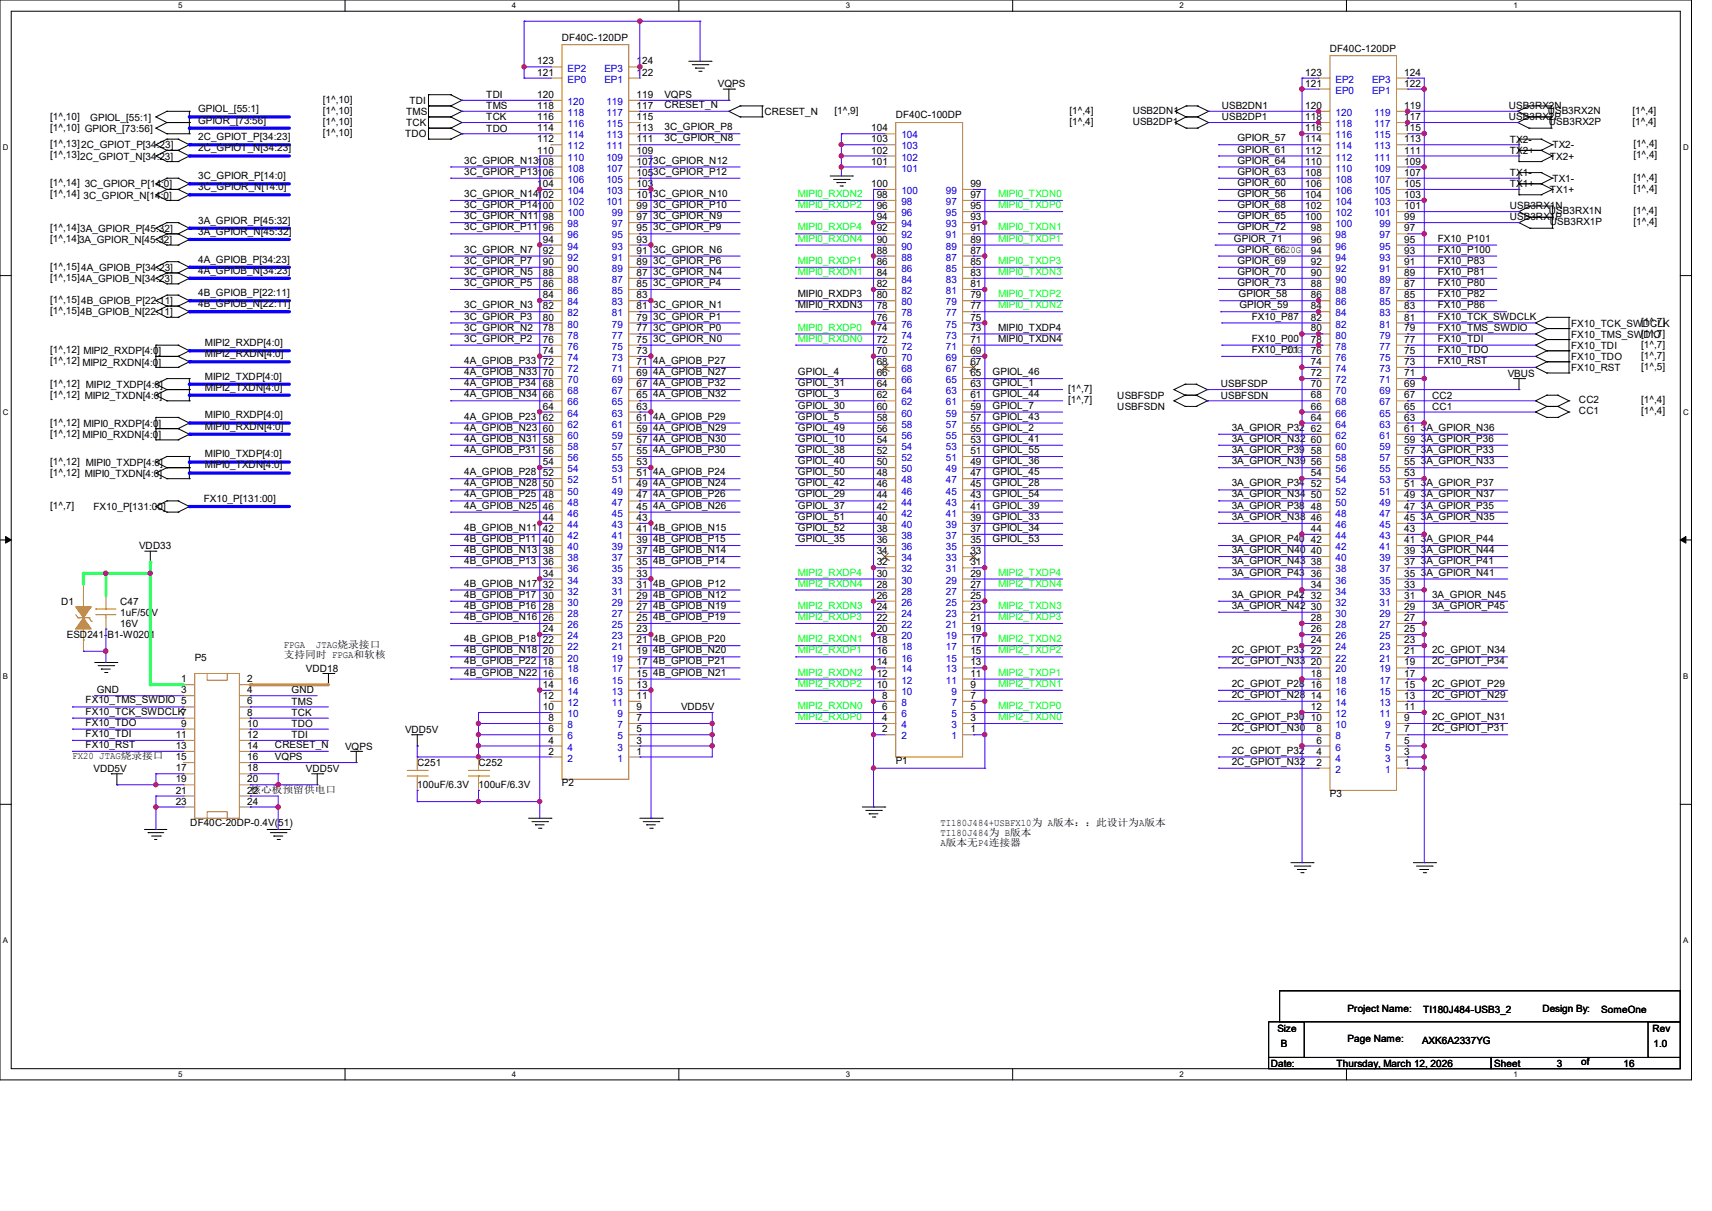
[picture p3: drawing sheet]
<svg xmlns="http://www.w3.org/2000/svg" width="297mm" height="210mm" viewBox="0 0 297 210" stroke-linecap="round" stroke-linejoin="round" font-family="sans-serif">
<defs><g id="words">
<g font-size="1.7">
<text x="93.2" y="11.2">123</text>
<text x="97.5" y="7">DF40C-120DP</text>
<text x="110.4" y="11.2">124</text>
<text x="230.7" y="9">DF40C-120DP</text>
<text x="56" y="17.8">[1^,10]</text>
<text x="84.4" y="17">TDI</text>
<text x="93.2" y="17">120</text>
<text x="93.2" y="13.1">121</text>
<text x="110.4" y="17">119</text>
<text x="110.4" y="13.1">122</text>
<text x="115.3" y="17">VQPS</text>
<text x="124.5" y="15.2">VQPS</text>
<text x="226.4" y="15">121</text>
<text x="226.4" y="13.1">123</text>
<text x="243.6" y="15">122</text>
<text x="243.6" y="13.1">124</text>
<text x="8.7" y="20.7">[1^,10]</text>
<text x="8.7" y="22.6">[1^,10] GPIOR_[73:56]</text>
<text x="15.7" y="20.9">GPIOL_[55:1]</text>
<text x="34.4" y="19.5">GPIOL_[55:1]</text>
<text x="34.4" y="21.4">GPIOR_[73:56]</text>
<text x="56" y="19.8">[1^,10]</text>
<text x="56" y="21.7">[1^,10]</text>
<text x="56" y="23.6">[1^,10]</text>
<text x="70.3" y="23.8">TDO</text>
<text x="70.5" y="20">TMS</text>
<text x="70.5" y="21.9">TCK</text>
<text x="71" y="18">TDI</text>
<text x="84.4" y="18.9">TMS</text>
<text x="84.4" y="20.9">TCK</text>
<text x="84.4" y="22.8">TDO</text>
<text x="93.2" y="22.8">114</text>
<text x="93.2" y="20.8">116</text>
<text x="93.2" y="18.9">118</text>
<text x="110.4" y="22.8">113</text>
<text x="110.4" y="20.8">115</text>
<text x="110.4" y="18.9">117</text>
<text x="115.3" y="18.7">CRESET_N</text>
<text x="115.3" y="22.6">3C_GPIOR_P8</text>
<text x="132.6" y="20">CRESET_N</text>
<text x="144.8" y="19.8">[1^,9]</text>
<text x="151.1" y="22.8">104</text>
<text x="155.4" y="20.5">DF40C-100DP</text>
<text x="185.5" y="19.8">[1^,4]</text>
<text x="185.5" y="21.7">[1^,4]</text>
<text x="196.5" y="19.8">USB2DN1</text>
<text x="196.5" y="21.7">USB2DP1</text>
<text x="212" y="18.9">USB2DN1</text>
<text x="212" y="20.9">USB2DP1</text>
<text x="226.4" y="22.8">116</text>
<text x="226.4" y="20.8">118</text>
<text x="226.4" y="18.9">120</text>
<text x="243.6" y="22.8">115</text>
<text x="243.6" y="20.8">117</text>
<text x="243.6" y="18.9">119</text>
<text x="261.8" y="18.9">USB3RX2N</text>
<text x="261.8" y="20.9">USB3RX2P</text>
<text x="268.5" y="19.8">USB3RX2N</text>
<text x="268.7" y="21.7">USB3RX2P</text>
<text x="283.2" y="19.8">[1^,4]</text>
<text x="283.2" y="21.7">[1^,4]</text>
<text x="8.7" y="25.6">[1^,13]2C_GPIOT_P[34:23]</text>
<text x="8.7" y="27.5">[1^,13]2C_GPIOT_N[34:23]</text>
<text x="34.4" y="24.3">2C_GPIOT_P[34:23]</text>
<text x="34.4" y="26.2">2C_GPIOT_N[34:23]</text>
<text x="80.5" y="28.4">3C_GPIOR_N13108</text>
<text x="93.2" y="26.6">110</text>
<text x="93.2" y="24.7">112</text>
<text x="110.4" y="28.5">107</text>
<text x="110.4" y="26.6">109</text>
<text x="110.4" y="24.7">111</text>
<text x="113.3" y="28.4">3C_GPIOR_N12</text>
<text x="115.3" y="24.5">3C_GPIOR_N8</text>
<text x="151.1" y="28.5">101</text>
<text x="151.1" y="26.6">102</text>
<text x="151.1" y="24.7">103</text>
<text x="214.7" y="28.4">GPIOR_64</text>
<text x="214.7" y="24.5">GPIOR_57</text>
<text x="214.7" y="26.5">GPIOR_61</text>
<text x="226.4" y="28.5">110</text>
<text x="226.4" y="26.6">112</text>
<text x="226.4" y="24.7">114</text>
<text x="243.6" y="28.5">109</text>
<text x="243.6" y="26.6">111</text>
<text x="243.6" y="24.7">113</text>
<text x="262" y="24.7">TX2-</text>
<text x="262" y="26.7">TX2+</text>
<text x="268.9" y="27.7">TX2+</text>
<text x="269.3" y="25.7">TX2-</text>
<text x="283.4" y="25.6">[1^,4]</text>
<text x="283.4" y="27.5">[1^,4]</text>
<text x="8.7" y="32.3">[1^,14] 3C_GPIOR_P[14:0]</text>
<text x="8.7" y="34.2">[1^,14] 3C_GPIOR_N[14:0]</text>
<text x="34.4" y="31.1">3C_GPIOR_P[14:0]</text>
<text x="34.4" y="33">3C_GPIOR_N[14:0]</text>
<text x="80.5" y="30.3">3C_GPIOR_P13106</text>
<text x="80.5" y="34.2">3C_GPIOR_N14102</text>
<text x="93.2" y="32.4">104</text>
<text x="110.4" y="34.3">101</text>
<text x="110.4" y="32.4">103</text>
<text x="110.4" y="30.5">105</text>
<text x="113.3" y="30.3">3C_GPIOR_P12</text>
<text x="113.3" y="34.2">3C_GPIOR_N10</text>
<text x="151.1" y="32.4">100</text>
<text x="152.1" y="34.3">98</text>
<text x="168.4" y="34.3">97</text>
<text x="168.4" y="32.4">99</text>
<text x="214.7" y="30.3">GPIOR_63</text>
<text x="214.7" y="32.3">GPIOR_60</text>
<text x="214.7" y="34.2">GPIOR_56</text>
<text x="226.4" y="34.3">104</text>
<text x="226.4" y="32.4">106</text>
<text x="226.4" y="30.5">108</text>
<text x="243.6" y="34.3">103</text>
<text x="243.6" y="32.4">105</text>
<text x="243.6" y="30.5">107</text>
<text x="262" y="30.5">TX1-</text>
<text x="262" y="32.5">TX1+</text>
<text x="268.9" y="33.5">TX1+</text>
<text x="269.3" y="31.5">TX1-</text>
<text x="283.4" y="31.4">[1^,4]</text>
<text x="283.4" y="33.3">[1^,4]</text>
<text x="8.7" y="40">[1^,14]3A_GPIOR_P[45:32]</text>
<text x="8.7" y="42">[1^,14]3A_GPIOR_N[45:32]</text>
<text x="34.4" y="38.8">3A_GPIOR_P[45:32]</text>
<text x="34.4" y="40.7">3A_GPIOR_N[45:32]</text>
<text x="80.5" y="36.1">3C_GPIOR_P14100</text>
<text x="80.5" y="38">3C_GPIOR_N11</text>
<text x="80.5" y="40">3C_GPIOR_P11</text>
<text x="94.2" y="40.1">96</text>
<text x="94.2" y="38.2">98</text>
<text x="110.4" y="40.1">95</text>
<text x="110.4" y="38.2">97</text>
<text x="110.4" y="36.3">99</text>
<text x="113.3" y="36.1">3C_GPIOR_P10</text>
<text x="113.3" y="38">3C_GPIOR_N9</text>
<text x="113.3" y="40">3C_GPIOR_P9</text>
<text x="152.1" y="40.1">92</text>
<text x="152.1" y="38.2">94</text>
<text x="152.1" y="36.3">96</text>
<text x="168.4" y="40.1">91</text>
<text x="168.4" y="38.2">93</text>
<text x="168.4" y="36.3">95</text>
<text x="214.1" y="41.9">GPIOR_71</text>
<text x="214.7" y="36.1">GPIOR_68</text>
<text x="214.7" y="38">GPIOR_65</text>
<text x="214.7" y="40">GPIOR_72</text>
<text x="226.4" y="38.2">100</text>
<text x="226.4" y="36.3">102</text>
<text x="227.4" y="40.1">98</text>
<text x="243.6" y="40.1">97</text>
<text x="243.6" y="38.2">99</text>
<text x="243.6" y="36.3">101</text>
<text x="249.4" y="41.9">FX10_P101</text>
<text x="262" y="36.3">USB3RX1N</text>
<text x="262" y="38.2">USB3RX1P</text>
<text x="268.7" y="37.1">USB3RX1N</text>
<text x="268.9" y="39.1">USB3RX1P</text>
<text x="283.4" y="37.1">[1^,4]</text>
<text x="283.4" y="39.1">[1^,4]</text>
<text x="8.7" y="46.8">[1^,15]4A_GPIOB_P[34:23]</text>
<text x="34.4" y="45.5">4A_GPIOB_P[34:23]</text>
<text x="34.4" y="47.5">4A_GPIOB_N[34:23]</text>
<text x="80.5" y="43.8">3C_GPIOR_N7</text>
<text x="80.5" y="45.8">3C_GPIOR_P7</text>
<text x="80.5" y="47.7">3C_GPIOR_N5</text>
<text x="94.2" y="47.8">88</text>
<text x="94.2" y="45.9">90</text>
<text x="94.2" y="44">92</text>
<text x="94.2" y="42.1">94</text>
<text x="110.4" y="47.8">87</text>
<text x="110.4" y="45.9">89</text>
<text x="110.4" y="44">91</text>
<text x="110.4" y="42.1">93</text>
<text x="113.3" y="43.8">3C_GPIOR_N6</text>
<text x="113.3" y="45.8">3C_GPIOR_P6</text>
<text x="113.3" y="47.7">3C_GPIOR_N4</text>
<text x="152.1" y="47.8">84</text>
<text x="152.1" y="45.9">86</text>
<text x="152.1" y="44">88</text>
<text x="152.1" y="42.1">90</text>
<text x="168.4" y="47.8">83</text>
<text x="168.4" y="45.9">85</text>
<text x="168.4" y="44">87</text>
<text x="168.4" y="42.1">89</text>
<text x="214.7" y="45.8">GPIOR_69</text>
<text x="214.7" y="43.8">GPIOR_6620G</text>
<text x="214.7" y="47.7">GPIOR_70</text>
<text x="227.4" y="47.8">90</text>
<text x="227.4" y="45.9">92</text>
<text x="227.4" y="44">94</text>
<text x="227.4" y="42.1">96</text>
<text x="243.6" y="47.8">89</text>
<text x="243.6" y="45.9">91</text>
<text x="243.6" y="44">93</text>
<text x="243.6" y="42.1">95</text>
<text x="249.4" y="43.8">FX10_P100</text>
<text x="249.4" y="45.8">FX10_P83</text>
<text x="249.4" y="47.7">FX10_P81</text>
<text x="8.7" y="48.7">[1^,15]4A_GPIOB_N[34:23]</text>
<text x="8.7" y="52.6">[1^,15]4B_GPIOB_P[22:11]</text>
<text x="34.4" y="51.3">4B_GPIOB_P[22:11]</text>
<text x="34.4" y="53.3">4B_GPIOB_N[22:11]</text>
<text x="80.5" y="49.6">3C_GPIOR_P5</text>
<text x="80.5" y="53.5">3C_GPIOR_N3</text>
<text x="94.2" y="53.6">82</text>
<text x="94.2" y="51.7">84</text>
<text x="94.2" y="49.8">86</text>
<text x="110.4" y="53.6">81</text>
<text x="110.4" y="51.7">83</text>
<text x="110.4" y="49.8">85</text>
<text x="113.3" y="49.6">3C_GPIOR_P4</text>
<text x="113.3" y="53.5">3C_GPIOR_N1</text>
<text x="138.4" y="51.6">MIPI0_RXDP3</text>
<text x="138.4" y="53.5">MIPI0_RXDN3</text>
<text x="152.1" y="53.6">78</text>
<text x="152.1" y="51.7">80</text>
<text x="152.1" y="49.8">82</text>
<text x="168.4" y="53.6">77</text>
<text x="168.4" y="51.7">79</text>
<text x="168.4" y="49.8">81</text>
<text x="214.7" y="49.6">GPIOR_73</text>
<text x="214.9" y="51.6">GPIOR_58</text>
<text x="215" y="53.5">GPIOR_59</text>
<text x="227.4" y="53.6">84</text>
<text x="227.4" y="51.7">86</text>
<text x="227.4" y="49.8">88</text>
<text x="243.6" y="53.6">83</text>
<text x="243.6" y="51.7">85</text>
<text x="243.6" y="49.8">87</text>
<text x="249.4" y="49.6">FX10_P80</text>
<text x="249.4" y="51.6">FX10_P82</text>
<text x="249.4" y="53.5">FX10_P86</text>
<text x="8.7" y="54.5">[1^,15]4B_GPIOB_N[22:11]</text>
<text x="80.5" y="55.4">3C_GPIOR_P3</text>
<text x="80.5" y="57.3">3C_GPIOR_N2</text>
<text x="80.5" y="59.3">3C_GPIOR_P2</text>
<text x="94.2" y="59.4">76</text>
<text x="94.2" y="57.5">78</text>
<text x="94.2" y="55.6">80</text>
<text x="110.4" y="59.4">75</text>
<text x="110.4" y="57.5">77</text>
<text x="110.4" y="55.6">79</text>
<text x="113.3" y="55.4">3C_GPIOR_P1</text>
<text x="113.3" y="57.3">3C_GPIOR_P0</text>
<text x="113.3" y="59.3">3C_GPIOR_N0</text>
<text x="152.1" y="59.4">72</text>
<text x="152.1" y="57.5">74</text>
<text x="152.1" y="55.6">76</text>
<text x="168.4" y="59.4">71</text>
<text x="168.4" y="57.5">73</text>
<text x="168.4" y="55.6">75</text>
<text x="173.2" y="57.3">MIPI0_TXDP4</text>
<text x="173.2" y="59.3">MIPI0_TXDN4</text>
<text x="217.2" y="59.3">FX10_P00</text>
<text x="217.2" y="55.4">FX10_P87</text>
<text x="227.4" y="59.4">78</text>
<text x="227.4" y="57.5">80</text>
<text x="227.4" y="55.6">82</text>
<text x="243.6" y="59.4">77</text>
<text x="243.6" y="57.5">79</text>
<text x="243.6" y="55.6">81</text>
<text x="249.4" y="55.4">FX10_TCK_SWDCLK</text>
<text x="249.4" y="57.3">FX10_TMS_SWDIO</text>
<text x="249.4" y="59.3">FX10_TDI</text>
<text x="272.6" y="56.6">FX10_TCK_SWDCLK</text>
<text x="272.6" y="58.6">FX10_TMS_SWDIO</text>
<text x="284.7" y="56.4">[1^,7]</text>
<text x="284.7" y="58.4">[1^,7]</text>
<text x="8.7" y="61.3">[1^,12] MIPI2_RXDP[4:0]</text>
<text x="8.7" y="63.2">[1^,12] MIPI2_RXDN[4:0]</text>
<text x="35.6" y="60">MIPI2_RXDP[4:0]</text>
<text x="35.6" y="61.9">MIPI2_RXDN[4:0]</text>
<text x="35.6" y="65.8">MIPI2_TXDP[4:0]</text>
<text x="80.5" y="63.1">4A_GPIOB_P33</text>
<text x="80.5" y="65.1">4A_GPIOB_N33</text>
<text x="94.2" y="65.2">70</text>
<text x="94.2" y="63.3">72</text>
<text x="94.2" y="61.4">74</text>
<text x="110.4" y="65.2">69</text>
<text x="110.4" y="63.3">71</text>
<text x="110.4" y="61.4">73</text>
<text x="113.3" y="63.1">4A_GPIOB_P27</text>
<text x="113.3" y="65.1">4A_GPIOB_N27</text>
<text x="138.4" y="65.1">GPIOL_4</text>
<text x="152.1" y="65.2">66</text>
<text x="152.1" y="63.3">68</text>
<text x="152.1" y="61.4">70</text>
<text x="168.4" y="65.2">65</text>
<text x="168.4" y="63.3">67</text>
<text x="168.4" y="61.4">69</text>
<text x="172.2" y="65.1">GPIOL_46</text>
<text x="217.2" y="61.2">FX10_P01</text>
<text x="223.2" y="61.3">20G</text>
<text x="227.4" y="65.2">72</text>
<text x="227.4" y="63.3">74</text>
<text x="227.4" y="61.4">76</text>
<text x="243.6" y="65.2">71</text>
<text x="243.6" y="63.3">73</text>
<text x="243.6" y="61.4">75</text>
<text x="249.4" y="63.1">FX10_RST</text>
<text x="249.4" y="61.2">FX10_TDO</text>
<text x="261.6" y="65.3">VBUS</text>
<text x="272.6" y="64.3">FX10_RST</text>
<text x="272.6" y="62.4">FX10_TDO</text>
<text x="272.6" y="60.5">FX10_TDI</text>
<text x="284.7" y="64.2">[1^,5]</text>
<text x="284.7" y="62.2">[1^,7]</text>
<text x="284.7" y="60.3">[1^,7]</text>
<text x="8.7" y="67.1">[1^,12] MIPI2_TXDP[4:0]</text>
<text x="8.7" y="69">[1^,12] MIPI2_TXDN[4:0]</text>
<text x="35.6" y="67.7">MIPI2_TXDN[4:0]</text>
<text x="80.5" y="67">4A_GPIOB_P34</text>
<text x="80.5" y="68.9">4A_GPIOB_N34</text>
<text x="94.2" y="71">64</text>
<text x="94.2" y="69.1">66</text>
<text x="94.2" y="67.1">68</text>
<text x="110.4" y="71">63</text>
<text x="110.4" y="69.1">65</text>
<text x="110.4" y="67.1">67</text>
<text x="113.3" y="67">4A_GPIOB_P32</text>
<text x="113.3" y="68.9">4A_GPIOB_N32</text>
<text x="138.4" y="67">GPIOL_31</text>
<text x="138.4" y="68.9">GPIOL_3</text>
<text x="138.4" y="70.9">GPIOL_30</text>
<text x="152.1" y="71">60</text>
<text x="152.1" y="69.1">62</text>
<text x="152.1" y="67.1">64</text>
<text x="168.4" y="71">59</text>
<text x="168.4" y="69.1">61</text>
<text x="168.4" y="67.1">63</text>
<text x="172.2" y="67">GPIOL_1</text>
<text x="172.2" y="68.9">GPIOL_44</text>
<text x="172.2" y="70.9">GPIOL_7</text>
<text x="185.3" y="68">[1^,7]</text>
<text x="185.3" y="70">[1^,7]</text>
<text x="193.8" y="69.2">USBFSDP</text>
<text x="193.8" y="71.1">USBFSDN</text>
<text x="211.8" y="67.2">USBFSDP</text>
<text x="211.8" y="69.1">USBFSDN</text>
<text x="227.4" y="71">66</text>
<text x="227.4" y="69.1">68</text>
<text x="227.4" y="67.1">70</text>
<text x="243.6" y="71">65</text>
<text x="243.6" y="69.1">67</text>
<text x="243.6" y="67.1">69</text>
<text x="248.4" y="69.1">CC2</text>
<text x="248.4" y="71.1">CC1</text>
<text x="273.9" y="70">CC2</text>
<text x="273.9" y="71.9">CC1</text>
<text x="284.7" y="70">[1^,4]</text>
<text x="284.7" y="71.9">[1^,4]</text>
<text x="8.7" y="73.8">[1^,12] MIPI0_RXDP[4:0]</text>
<text x="8.7" y="75.7">[1^,12] MIPI0_RXDN[4:0]</text>
<text x="35.6" y="72.6">MIPI0_RXDP[4:0]</text>
<text x="35.6" y="74.5">MIPI0_RXDN[4:0]</text>
<text x="80.5" y="72.8">4A_GPIOB_P23</text>
<text x="80.5" y="74.7">4A_GPIOB_N23</text>
<text x="80.5" y="76.6">4A_GPIOB_N31</text>
<text x="94.2" y="76.8">58</text>
<text x="94.2" y="74.9">60</text>
<text x="94.2" y="72.9">62</text>
<text x="110.4" y="76.8">57</text>
<text x="110.4" y="74.9">59</text>
<text x="110.4" y="72.9">61</text>
<text x="113.3" y="72.8">4A_GPIOB_P29</text>
<text x="113.3" y="74.7">4A_GPIOB_N29</text>
<text x="113.3" y="76.6">4A_GPIOB_N30</text>
<text x="138.4" y="72.8">GPIOL_5</text>
<text x="138.4" y="74.7">GPIOL_49</text>
<text x="138.4" y="76.6">GPIOL_10</text>
<text x="152.1" y="76.8">54</text>
<text x="152.1" y="74.9">56</text>
<text x="152.1" y="72.9">58</text>
<text x="168.4" y="76.8">53</text>
<text x="168.4" y="74.9">55</text>
<text x="168.4" y="72.9">57</text>
<text x="172.2" y="72.8">GPIOL_43</text>
<text x="172.2" y="74.7">GPIOL_2</text>
<text x="172.2" y="76.6">GPIOL_41</text>
<text x="213.7" y="74.7">3A_GPIOR_P32</text>
<text x="213.7" y="76.6">3A_GPIOR_N32</text>
<text x="227.4" y="76.8">60</text>
<text x="227.4" y="74.9">62</text>
<text x="227.4" y="72.9">64</text>
<text x="243.6" y="76.8">59</text>
<text x="243.6" y="74.9">61</text>
<text x="243.6" y="72.9">63</text>
<text x="246.5" y="74.7">3A_GPIOR_N36</text>
<text x="246.5" y="76.6">3A_GPIOR_P36</text>
<text x="8.7" y="80.6">[1^,12] MIPI0_TXDP[4:0]</text>
<text x="8.7" y="82.5">[1^,12] MIPI0_TXDN[4:0]</text>
<text x="35.6" y="79.3">MIPI0_TXDP[4:0]</text>
<text x="35.6" y="81.2">MIPI0_TXDN[4:0]</text>
<text x="80.5" y="78.6">4A_GPIOB_P31</text>
<text x="80.5" y="82.4">4A_GPIOB_P28</text>
<text x="94.2" y="82.6">52</text>
<text x="94.2" y="80.7">54</text>
<text x="94.2" y="78.7">56</text>
<text x="110.4" y="82.6">51</text>
<text x="110.4" y="80.7">53</text>
<text x="110.4" y="78.7">55</text>
<text x="113.3" y="78.6">4A_GPIOB_P30</text>
<text x="113.3" y="82.4">4A_GPIOB_P24</text>
<text x="138.4" y="78.6">GPIOL_38</text>
<text x="138.4" y="80.5">GPIOL_40</text>
<text x="138.4" y="82.4">GPIOL_50</text>
<text x="152.1" y="82.6">48</text>
<text x="152.1" y="80.7">50</text>
<text x="152.1" y="78.7">52</text>
<text x="168.4" y="82.6">47</text>
<text x="168.4" y="80.7">49</text>
<text x="168.4" y="78.7">51</text>
<text x="172.2" y="78.6">GPIOL_55</text>
<text x="172.2" y="80.5">GPIOL_36</text>
<text x="172.2" y="82.4">GPIOL_45</text>
<text x="213.7" y="78.6">3A_GPIOR_P39</text>
<text x="213.7" y="80.5">3A_GPIOR_N39</text>
<text x="227.4" y="82.6">54</text>
<text x="227.4" y="80.7">56</text>
<text x="227.4" y="78.7">58</text>
<text x="243.6" y="82.6">53</text>
<text x="243.6" y="80.7">55</text>
<text x="243.6" y="78.7">57</text>
<text x="246.5" y="78.6">3A_GPIOR_P33</text>
<text x="246.5" y="80.5">3A_GPIOR_N33</text>
<text x="8.7" y="88.3">[1^,7]</text>
<text x="16.2" y="88.5">FX10_P[131:00]</text>
<text x="35.3" y="87">FX10_P[131:00]</text>
<text x="80.5" y="84.4">4A_GPIOB_N28</text>
<text x="80.5" y="86.3">4A_GPIOB_P25</text>
<text x="80.5" y="88.2">4A_GPIOB_N25</text>
<text x="94.2" y="88.4">46</text>
<text x="94.2" y="86.4">48</text>
<text x="94.2" y="84.5">50</text>
<text x="110.4" y="88.4">45</text>
<text x="110.4" y="86.4">47</text>
<text x="110.4" y="84.5">49</text>
<text x="113.3" y="84.4">4A_GPIOB_N24</text>
<text x="113.3" y="86.3">4A_GPIOB_P26</text>
<text x="113.3" y="88.2">4A_GPIOB_N26</text>
<text x="138.4" y="84.4">GPIOL_42</text>
<text x="138.4" y="86.3">GPIOL_29</text>
<text x="138.4" y="88.2">GPIOL_37</text>
<text x="152.1" y="88.4">42</text>
<text x="152.1" y="86.4">44</text>
<text x="152.1" y="84.5">46</text>
<text x="168.4" y="88.4">41</text>
<text x="168.4" y="86.4">43</text>
<text x="168.4" y="84.5">45</text>
<text x="172.2" y="84.4">GPIOL_28</text>
<text x="172.2" y="86.3">GPIOL_54</text>
<text x="172.2" y="88.2">GPIOL_39</text>
<text x="213.7" y="84.4">3A_GPIOR_P34</text>
<text x="213.7" y="86.3">3A_GPIOR_N34</text>
<text x="213.7" y="88.2">3A_GPIOR_P38</text>
<text x="227.4" y="88.4">48</text>
<text x="227.4" y="86.4">50</text>
<text x="227.4" y="84.5">52</text>
<text x="243.6" y="88.4">47</text>
<text x="243.6" y="86.4">49</text>
<text x="243.6" y="84.5">51</text>
<text x="246.5" y="84.4">3A_GPIOR_P37</text>
<text x="246.5" y="86.3">3A_GPIOR_N37</text>
<text x="246.5" y="88.2">3A_GPIOR_P35</text>
<text x="24.1" y="95.2">VDD33</text>
<text x="80.5" y="92.1">4B_GPIOB_N11</text>
<text x="80.5" y="94">4B_GPIOB_P11</text>
<text x="80.5" y="95.9">4B_GPIOB_N13</text>
<text x="94.2" y="94.2">40</text>
<text x="94.2" y="92.2">42</text>
<text x="94.2" y="90.3">44</text>
<text x="110.4" y="94.2">39</text>
<text x="110.4" y="92.2">41</text>
<text x="110.4" y="90.3">43</text>
<text x="113.3" y="92.1">4B_GPIOB_N15</text>
<text x="113.3" y="94">4B_GPIOB_P15</text>
<text x="113.3" y="95.9">4B_GPIOB_N14</text>
<text x="138.4" y="90.2">GPIOL_51</text>
<text x="138.4" y="92.1">GPIOL_52</text>
<text x="138.4" y="94">GPIOL_35</text>
<text x="152.1" y="94.2">36</text>
<text x="152.1" y="92.2">38</text>
<text x="152.1" y="90.3">40</text>
<text x="168.4" y="94.2">35</text>
<text x="168.4" y="92.2">37</text>
<text x="168.4" y="90.3">39</text>
<text x="172.2" y="90.2">GPIOL_33</text>
<text x="172.2" y="92.1">GPIOL_34</text>
<text x="172.2" y="94">GPIOL_53</text>
<text x="213.7" y="90.2">3A_GPIOR_N38</text>
<text x="213.7" y="94">3A_GPIOR_P40</text>
<text x="213.7" y="95.9">3A_GPIOR_N40</text>
<text x="227.4" y="94.2">42</text>
<text x="227.4" y="92.2">44</text>
<text x="227.4" y="90.3">46</text>
<text x="243.6" y="94.2">41</text>
<text x="243.6" y="92.2">43</text>
<text x="243.6" y="90.3">45</text>
<text x="246.5" y="90.2">3A_GPIOR_N35</text>
<text x="246.5" y="94">3A_GPIOR_P44</text>
<text x="246.5" y="95.9">3A_GPIOR_N44</text>
<text x="80.5" y="97.9">4B_GPIOB_P13</text>
<text x="80.5" y="101.7">4B_GPIOB_N17</text>
<text x="94.2" y="101.9">32</text>
<text x="94.2" y="100">34</text>
<text x="94.2" y="98">36</text>
<text x="94.2" y="96.1">38</text>
<text x="110.4" y="101.9">31</text>
<text x="110.4" y="100">33</text>
<text x="110.4" y="98">35</text>
<text x="110.4" y="96.1">37</text>
<text x="113.3" y="97.9">4B_GPIOB_P14</text>
<text x="113.3" y="101.7">4B_GPIOB_P12</text>
<text x="152.1" y="101.9">28</text>
<text x="152.1" y="100">30</text>
<text x="152.1" y="98">32</text>
<text x="152.1" y="96.1">34</text>
<text x="168.4" y="101.9">27</text>
<text x="168.4" y="100">29</text>
<text x="168.4" y="98">31</text>
<text x="168.4" y="96.1">33</text>
<text x="213.7" y="97.9">3A_GPIOR_N43</text>
<text x="213.7" y="99.8">3A_GPIOR_P43</text>
<text x="227.4" y="101.9">34</text>
<text x="227.4" y="100">36</text>
<text x="227.4" y="98">38</text>
<text x="227.4" y="96.1">40</text>
<text x="243.6" y="101.9">33</text>
<text x="243.6" y="100">35</text>
<text x="243.6" y="98">37</text>
<text x="243.6" y="96.1">39</text>
<text x="246.5" y="97.9">3A_GPIOR_P41</text>
<text x="246.5" y="99.8">3A_GPIOR_N41</text>
<text x="10.6" y="104.9">D1</text>
<text x="20.9" y="104.9">C47</text>
<text x="20.9" y="106.8">1uF/50V</text>
<text x="80.5" y="103.7">4B_GPIOB_P17</text>
<text x="80.5" y="105.6">4B_GPIOB_P16</text>
<text x="80.5" y="107.5">4B_GPIOB_N16</text>
<text x="94.2" y="107.7">26</text>
<text x="94.2" y="105.7">28</text>
<text x="94.2" y="103.8">30</text>
<text x="110.4" y="107.7">25</text>
<text x="110.4" y="105.7">27</text>
<text x="110.4" y="103.8">29</text>
<text x="113.3" y="103.7">4B_GPIOB_N12</text>
<text x="113.3" y="105.6">4B_GPIOB_N19</text>
<text x="113.3" y="107.5">4B_GPIOB_P19</text>
<text x="152.1" y="107.7">22</text>
<text x="152.1" y="105.7">24</text>
<text x="152.1" y="103.8">26</text>
<text x="168.4" y="107.7">21</text>
<text x="168.4" y="105.7">23</text>
<text x="168.4" y="103.8">25</text>
<text x="213.7" y="103.7">3A_GPIOR_P42</text>
<text x="213.7" y="105.6">3A_GPIOR_N42</text>
<text x="227.4" y="107.7">28</text>
<text x="227.4" y="105.7">30</text>
<text x="227.4" y="103.8">32</text>
<text x="243.6" y="107.7">27</text>
<text x="243.6" y="105.7">29</text>
<text x="243.6" y="103.8">31</text>
<text x="248.4" y="103.7">3A_GPIOR_N45</text>
<text x="248.4" y="105.6">3A_GPIOR_P45</text>
<text x="11.6" y="110.7">ESD241-B1-W0201</text>
<text x="20.9" y="108.8">16V</text>
<text x="49.2" y="112.4">FPGA</text>
<text x="54.8" y="112.4">JTAG烧录接口</text>
<text x="80.5" y="111.4">4B_GPIOB_P18</text>
<text x="80.5" y="113.3">4B_GPIOB_N18</text>
<text x="94.2" y="113.5">20</text>
<text x="94.2" y="111.5">22</text>
<text x="94.2" y="109.6">24</text>
<text x="110.4" y="113.5">19</text>
<text x="110.4" y="111.5">21</text>
<text x="110.4" y="109.6">23</text>
<text x="113.3" y="111.4">4B_GPIOB_P20</text>
<text x="113.3" y="113.3">4B_GPIOB_N20</text>
<text x="152.1" y="113.5">16</text>
<text x="152.1" y="111.5">18</text>
<text x="152.1" y="109.6">20</text>
<text x="168.4" y="113.5">15</text>
<text x="168.4" y="111.5">17</text>
<text x="168.4" y="109.6">19</text>
<text x="213.7" y="113.3">2C_GPIOT_P33</text>
<text x="227.4" y="113.5">22</text>
<text x="227.4" y="111.5">24</text>
<text x="227.4" y="109.6">26</text>
<text x="243.6" y="113.5">21</text>
<text x="243.6" y="111.5">23</text>
<text x="243.6" y="109.6">25</text>
<text x="248.4" y="113.3">2C_GPIOT_N34</text>
<text x="31.5" y="118.3">1</text>
<text x="33.8" y="114.6">P5</text>
<text x="42.9" y="118.3">2</text>
<text x="49.2" y="114.1">支持同时 FPGA和软核</text>
<text x="53.1" y="116.5">VDD18</text>
<text x="80.5" y="115.2">4B_GPIOB_P22</text>
<text x="80.5" y="117.2">4B_GPIOB_N22</text>
<text x="94.2" y="119.3">14</text>
<text x="94.2" y="117.3">16</text>
<text x="94.2" y="115.4">18</text>
<text x="110.4" y="119.3">13</text>
<text x="110.4" y="117.3">15</text>
<text x="110.4" y="115.4">17</text>
<text x="113.3" y="115.2">4B_GPIOB_P21</text>
<text x="113.3" y="117.2">4B_GPIOB_N21</text>
<text x="152.1" y="119.3">10</text>
<text x="152.1" y="117.3">12</text>
<text x="152.1" y="115.4">14</text>
<text x="168.4" y="119.3">9</text>
<text x="168.4" y="117.3">11</text>
<text x="168.4" y="115.4">13</text>
<text x="213.7" y="115.2">2C_GPIOT_N33</text>
<text x="213.7" y="119.1">2C_GPIOT_P28</text>
<text x="227.4" y="119.3">16</text>
<text x="227.4" y="117.3">18</text>
<text x="227.4" y="115.4">20</text>
<text x="243.6" y="119.3">15</text>
<text x="243.6" y="117.3">17</text>
<text x="243.6" y="115.4">19</text>
<text x="248.4" y="115.2">2C_GPIOT_P34</text>
<text x="248.4" y="119.1">2C_GPIOT_P29</text>
<text x="14.9" y="122">FX10_TMS_SWDIO 5</text>
<text x="14.9" y="123.9">FX10_TCK_SWDCLK7</text>
<text x="14.9" y="125.9">FX10_TDO</text>
<text x="16.8" y="120.3">GND</text>
<text x="31.5" y="120.2">3</text>
<text x="42.9" y="120.2">4</text>
<text x="42.9" y="122.2">6</text>
<text x="42.9" y="124.1">8</text>
<text x="50.6" y="120.3">GND</text>
<text x="50.6" y="122.2">TMS</text>
<text x="50.6" y="124.2">TCK</text>
<text x="94.2" y="123.1">10</text>
<text x="94.2" y="121.2">12</text>
<text x="95.2" y="125">8</text>
<text x="110.4" y="125">7</text>
<text x="110.4" y="123.1">9</text>
<text x="110.4" y="121.2">11</text>
<text x="118.1" y="123.2">VDD5V</text>
<text x="153.1" y="125">4</text>
<text x="153.1" y="123.1">6</text>
<text x="153.1" y="121.2">8</text>
<text x="168.4" y="125">3</text>
<text x="168.4" y="123.1">5</text>
<text x="168.4" y="121.2">7</text>
<text x="213.7" y="121">2C_GPIOT_N28</text>
<text x="213.7" y="124.9">2C_GPIOT_P30</text>
<text x="227.4" y="125">10</text>
<text x="227.4" y="123.1">12</text>
<text x="227.4" y="121.2">14</text>
<text x="243.6" y="125">9</text>
<text x="243.6" y="123.1">11</text>
<text x="243.6" y="121.2">13</text>
<text x="248.4" y="121">2C_GPIOT_N29</text>
<text x="248.4" y="124.9">2C_GPIOT_N31</text>
<text x="12.6" y="131.7">FX20 JTAG烧录接口</text>
<text x="14.9" y="129.7">FX10_RST</text>
<text x="14.9" y="127.8">FX10_TDI</text>
<text x="30.5" y="128">11</text>
<text x="30.5" y="129.9">13</text>
<text x="30.5" y="131.8">15</text>
<text x="31.5" y="126">9</text>
<text x="42.9" y="126">10</text>
<text x="42.9" y="128">12</text>
<text x="42.9" y="129.9">14</text>
<text x="42.9" y="131.8">16</text>
<text x="47.7" y="129.7">CRESET_N</text>
<text x="47.7" y="131.9">VQPS</text>
<text x="50.6" y="126.1">TDO</text>
<text x="50.6" y="128">TDI</text>
<text x="59.9" y="130">VQPS</text>
<text x="70.3" y="127.1">VDD5V</text>
<text x="95.2" y="130.8">2</text>
<text x="95.2" y="128.9">4</text>
<text x="95.2" y="127">6</text>
<text x="110.4" y="130.8">1</text>
<text x="110.4" y="128.9">3</text>
<text x="110.4" y="127">5</text>
<text x="153.1" y="127">2</text>
<text x="168.4" y="127">1</text>
<text x="213.7" y="126.8">2C_GPIOT_N30</text>
<text x="213.7" y="130.7">2C_GPIOT_P32</text>
<text x="228.4" y="130.8">4</text>
<text x="228.4" y="128.9">6</text>
<text x="228.4" y="127">8</text>
<text x="243.6" y="130.8">3</text>
<text x="243.6" y="128.9">5</text>
<text x="243.6" y="127">7</text>
<text x="248.4" y="126.8">2C_GPIOT_P31</text>
<text x="16.2" y="133.9">VDD5V</text>
<text x="30.5" y="133.8">17</text>
<text x="30.5" y="135.7">19</text>
<text x="30.5" y="137.6">21</text>
<text x="42.9" y="133.8">18</text>
<text x="42.9" y="135.7">20</text>
<text x="42.9" y="137.6">22</text>
<text x="43.4" y="137.5">核心板预留供电口</text>
<text x="53.1" y="133.9">VDD5V</text>
<text x="72.4" y="132.9">C251</text>
<text x="72.4" y="136.7">100uF/6.3V</text>
<text x="83" y="132.9">C252</text>
<text x="83" y="136.7">100uF/6.3V</text>
<text x="97.5" y="136.4">P2</text>
<text x="155.4" y="132.5">P1</text>
<text x="213.7" y="132.6">2C_GPIOT_N32</text>
<text x="228.4" y="132.8">2</text>
<text x="243.6" y="132.8">1</text>
<text x="30.5" y="139.5">23</text>
<text x="33" y="143.3">DF40C-20DP-0.4V(51)</text>
<text x="42.9" y="139.5">24</text>
<text x="163.2" y="143.3">TI180J484+USBFX10为 A版本：：此设计为A版本</text>
<text x="230.7" y="138.3">P3</text>
<text x="163.2" y="145">TI180J484为 B版本</text>
<text x="163.2" y="146.8">A版本无P4连接器</text>
<text x="221.6" y="179">Size</text>
<text x="233.8" y="175.6">Project Name:</text>
<text x="246.9" y="175.8">TI180J484-USB3_2</text>
<text x="267.6" y="175.6">Design By:</text>
<text x="277.8" y="175.8">SomeOne</text>
<text x="286.7" y="179">Rev</text>
<text x="220.5" y="185">Date:</text>
<text x="222.2" y="181.5">B</text>
<text x="231.9" y="185">Thursday, March 12, 2026</text>
<text x="233.8" y="180.8">Page Name:</text>
<text x="246.7" y="181">AXK6A2337YG</text>
<text x="259.2" y="185">Sheet</text>
<text x="270.1" y="185">3</text>
<text x="274.3" y="184.6">of</text>
<text x="281.6" y="185">16</text>
<text x="286.9" y="181.5">1.0</text>
</g>
<g font-size="1.7" fill="#00c">
<text x="98.5" y="14.4">EP0</text>
<text x="98.5" y="12.4">EP2</text>
<text x="104.9" y="14.4">EP1</text>
<text x="104.9" y="12.4">EP3</text>
<text x="231.7" y="16.3">EP0</text>
<text x="231.7" y="14.4">EP2</text>
<text x="238" y="16.3">EP1</text>
<text x="238" y="14.4">EP3</text>
<text x="98.5" y="22.1">116</text>
<text x="98.5" y="20.1">118</text>
<text x="98.5" y="18.2">120</text>
<text x="105.2" y="22.1">115</text>
<text x="105.2" y="20.1">117</text>
<text x="105.2" y="18.2">119</text>
<text x="231.7" y="22.1">118</text>
<text x="231.7" y="20.1">120</text>
<text x="238.4" y="22.1">117</text>
<text x="238.4" y="20.1">119</text>
<text x="98.5" y="29.8">108</text>
<text x="98.5" y="27.9">110</text>
<text x="98.5" y="25.9">112</text>
<text x="98.5" y="24">114</text>
<text x="105.2" y="29.8">107</text>
<text x="105.2" y="27.9">109</text>
<text x="105.2" y="25.9">111</text>
<text x="105.2" y="24">113</text>
<text x="156.4" y="29.8">101</text>
<text x="156.4" y="27.9">102</text>
<text x="156.4" y="25.9">103</text>
<text x="156.4" y="24">104</text>
<text x="231.7" y="29.8">110</text>
<text x="231.7" y="27.9">112</text>
<text x="231.7" y="25.9">114</text>
<text x="231.7" y="24">116</text>
<text x="238.4" y="29.8">109</text>
<text x="238.4" y="27.9">111</text>
<text x="238.4" y="25.9">113</text>
<text x="238.4" y="24">115</text>
<text x="98.5" y="35.6">102</text>
<text x="98.5" y="33.7">104</text>
<text x="98.5" y="31.7">106</text>
<text x="105.2" y="35.6">101</text>
<text x="105.2" y="33.7">103</text>
<text x="105.2" y="31.7">105</text>
<text x="156.4" y="35.6">98</text>
<text x="156.4" y="33.7">100</text>
<text x="164.1" y="35.6">97</text>
<text x="164.1" y="33.7">99</text>
<text x="231.7" y="35.6">104</text>
<text x="231.7" y="33.7">106</text>
<text x="231.7" y="31.7">108</text>
<text x="238.4" y="35.6">103</text>
<text x="238.4" y="33.7">105</text>
<text x="238.4" y="31.7">107</text>
<text x="98.5" y="41.4">96</text>
<text x="98.5" y="39.4">98</text>
<text x="98.5" y="37.5">100</text>
<text x="106.2" y="41.4">95</text>
<text x="106.2" y="39.4">97</text>
<text x="106.2" y="37.5">99</text>
<text x="156.4" y="41.4">92</text>
<text x="156.4" y="39.4">94</text>
<text x="156.4" y="37.5">96</text>
<text x="164.1" y="41.4">91</text>
<text x="164.1" y="39.4">93</text>
<text x="164.1" y="37.5">95</text>
<text x="231.7" y="41.4">98</text>
<text x="231.7" y="39.4">100</text>
<text x="231.7" y="37.5">102</text>
<text x="238.4" y="37.5">101</text>
<text x="239.3" y="41.4">97</text>
<text x="239.3" y="39.4">99</text>
<text x="98.5" y="47.2">90</text>
<text x="98.5" y="45.2">92</text>
<text x="98.5" y="43.3">94</text>
<text x="106.2" y="47.2">89</text>
<text x="106.2" y="45.2">91</text>
<text x="106.2" y="43.3">93</text>
<text x="156.4" y="47.2">86</text>
<text x="156.4" y="45.2">88</text>
<text x="156.4" y="43.3">90</text>
<text x="164.1" y="47.2">85</text>
<text x="164.1" y="45.2">87</text>
<text x="164.1" y="43.3">89</text>
<text x="231.7" y="47.2">92</text>
<text x="231.7" y="45.2">94</text>
<text x="231.7" y="43.3">96</text>
<text x="239.3" y="47.2">91</text>
<text x="239.3" y="45.2">93</text>
<text x="239.3" y="43.3">95</text>
<text x="98.5" y="53">84</text>
<text x="98.5" y="51">86</text>
<text x="98.5" y="49.1">88</text>
<text x="106.2" y="53">83</text>
<text x="106.2" y="51">85</text>
<text x="106.2" y="49.1">87</text>
<text x="156.4" y="53">80</text>
<text x="156.4" y="51">82</text>
<text x="156.4" y="49.1">84</text>
<text x="164.1" y="53">79</text>
<text x="164.1" y="51">81</text>
<text x="164.1" y="49.1">83</text>
<text x="231.7" y="53">86</text>
<text x="231.7" y="51">88</text>
<text x="231.7" y="49.1">90</text>
<text x="239.3" y="53">85</text>
<text x="239.3" y="51">87</text>
<text x="239.3" y="49.1">89</text>
<text x="98.5" y="58.7">78</text>
<text x="98.5" y="56.8">80</text>
<text x="98.5" y="54.9">82</text>
<text x="106.2" y="58.7">77</text>
<text x="106.2" y="56.8">79</text>
<text x="106.2" y="54.9">81</text>
<text x="156.4" y="58.7">74</text>
<text x="156.4" y="56.8">76</text>
<text x="156.4" y="54.9">78</text>
<text x="164.1" y="58.7">73</text>
<text x="164.1" y="56.8">75</text>
<text x="164.1" y="54.9">77</text>
<text x="231.7" y="58.7">80</text>
<text x="231.7" y="56.8">82</text>
<text x="231.7" y="54.9">84</text>
<text x="239.3" y="58.7">79</text>
<text x="239.3" y="56.8">81</text>
<text x="239.3" y="54.9">83</text>
<text x="98.5" y="64.5">72</text>
<text x="98.5" y="62.6">74</text>
<text x="98.5" y="60.7">76</text>
<text x="106.2" y="64.5">71</text>
<text x="106.2" y="62.6">73</text>
<text x="106.2" y="60.7">75</text>
<text x="156.4" y="64.5">68</text>
<text x="156.4" y="62.6">70</text>
<text x="156.4" y="60.7">72</text>
<text x="164.1" y="64.5">67</text>
<text x="164.1" y="62.6">69</text>
<text x="164.1" y="60.7">71</text>
<text x="231.7" y="64.5">74</text>
<text x="231.7" y="62.6">76</text>
<text x="231.7" y="60.7">78</text>
<text x="239.3" y="64.5">73</text>
<text x="239.3" y="62.6">75</text>
<text x="239.3" y="60.7">77</text>
<text x="98.5" y="70.3">66</text>
<text x="98.5" y="68.4">68</text>
<text x="98.5" y="66.5">70</text>
<text x="106.2" y="70.3">65</text>
<text x="106.2" y="68.4">67</text>
<text x="106.2" y="66.5">69</text>
<text x="156.4" y="70.3">62</text>
<text x="156.4" y="68.4">64</text>
<text x="156.4" y="66.5">66</text>
<text x="164.1" y="70.3">61</text>
<text x="164.1" y="68.4">63</text>
<text x="164.1" y="66.5">65</text>
<text x="231.7" y="70.3">68</text>
<text x="231.7" y="68.4">70</text>
<text x="231.7" y="66.5">72</text>
<text x="239.3" y="70.3">67</text>
<text x="239.3" y="68.4">69</text>
<text x="239.3" y="66.5">71</text>
<text x="98.5" y="76.1">60</text>
<text x="98.5" y="74.2">62</text>
<text x="98.5" y="72.3">64</text>
<text x="106.2" y="76.1">59</text>
<text x="106.2" y="74.2">61</text>
<text x="106.2" y="72.3">63</text>
<text x="156.4" y="76.1">56</text>
<text x="156.4" y="74.2">58</text>
<text x="156.4" y="72.3">60</text>
<text x="164.1" y="76.1">55</text>
<text x="164.1" y="74.2">57</text>
<text x="164.1" y="72.3">59</text>
<text x="231.7" y="76.1">62</text>
<text x="231.7" y="74.2">64</text>
<text x="231.7" y="72.3">66</text>
<text x="239.3" y="76.1">61</text>
<text x="239.3" y="74.2">63</text>
<text x="239.3" y="72.3">65</text>
<text x="98.5" y="83.8">52</text>
<text x="98.5" y="81.9">54</text>
<text x="98.5" y="80">56</text>
<text x="98.5" y="78">58</text>
<text x="106.2" y="83.8">51</text>
<text x="106.2" y="81.9">53</text>
<text x="106.2" y="80">55</text>
<text x="106.2" y="78">57</text>
<text x="156.4" y="83.8">48</text>
<text x="156.4" y="81.9">50</text>
<text x="156.4" y="80">52</text>
<text x="156.4" y="78">54</text>
<text x="164.1" y="83.8">47</text>
<text x="164.1" y="81.9">49</text>
<text x="164.1" y="80">51</text>
<text x="164.1" y="78">53</text>
<text x="231.7" y="83.8">54</text>
<text x="231.7" y="81.9">56</text>
<text x="231.7" y="80">58</text>
<text x="231.7" y="78">60</text>
<text x="239.3" y="83.8">53</text>
<text x="239.3" y="81.9">55</text>
<text x="239.3" y="80">57</text>
<text x="239.3" y="78">59</text>
<text x="98.5" y="89.6">46</text>
<text x="98.5" y="87.7">48</text>
<text x="98.5" y="85.8">50</text>
<text x="106.2" y="89.6">45</text>
<text x="106.2" y="87.7">47</text>
<text x="106.2" y="85.8">49</text>
<text x="156.4" y="89.6">42</text>
<text x="156.4" y="87.7">44</text>
<text x="156.4" y="85.8">46</text>
<text x="164.1" y="89.6">41</text>
<text x="164.1" y="87.7">43</text>
<text x="164.1" y="85.8">45</text>
<text x="231.7" y="89.6">48</text>
<text x="231.7" y="87.7">50</text>
<text x="231.7" y="85.8">52</text>
<text x="239.3" y="89.6">47</text>
<text x="239.3" y="87.7">49</text>
<text x="239.3" y="85.8">51</text>
<text x="98.5" y="95.4">40</text>
<text x="98.5" y="93.5">42</text>
<text x="98.5" y="91.6">44</text>
<text x="106.2" y="95.4">39</text>
<text x="106.2" y="93.5">41</text>
<text x="106.2" y="91.6">43</text>
<text x="156.4" y="95.4">36</text>
<text x="156.4" y="93.5">38</text>
<text x="156.4" y="91.6">40</text>
<text x="164.1" y="95.4">35</text>
<text x="164.1" y="93.5">37</text>
<text x="164.1" y="91.6">39</text>
<text x="231.7" y="95.4">42</text>
<text x="231.7" y="93.5">44</text>
<text x="231.7" y="91.6">46</text>
<text x="239.3" y="95.4">41</text>
<text x="239.3" y="93.5">43</text>
<text x="239.3" y="91.6">45</text>
<text x="98.5" y="101.2">34</text>
<text x="98.5" y="99.3">36</text>
<text x="98.5" y="97.3">38</text>
<text x="106.2" y="101.2">33</text>
<text x="106.2" y="99.3">35</text>
<text x="106.2" y="97.3">37</text>
<text x="156.4" y="101.2">30</text>
<text x="156.4" y="99.3">32</text>
<text x="156.4" y="97.3">34</text>
<text x="164.1" y="101.2">29</text>
<text x="164.1" y="99.3">31</text>
<text x="164.1" y="97.3">33</text>
<text x="231.7" y="101.2">36</text>
<text x="231.7" y="99.3">38</text>
<text x="231.7" y="97.3">40</text>
<text x="239.3" y="101.2">35</text>
<text x="239.3" y="99.3">37</text>
<text x="239.3" y="97.3">39</text>
<text x="98.5" y="107">28</text>
<text x="98.5" y="105.1">30</text>
<text x="98.5" y="103.1">32</text>
<text x="106.2" y="107">27</text>
<text x="106.2" y="105.1">29</text>
<text x="106.2" y="103.1">31</text>
<text x="156.4" y="107">24</text>
<text x="156.4" y="105.1">26</text>
<text x="156.4" y="103.1">28</text>
<text x="164.1" y="107">23</text>
<text x="164.1" y="105.1">25</text>
<text x="164.1" y="103.1">27</text>
<text x="231.7" y="107">30</text>
<text x="231.7" y="105.1">32</text>
<text x="231.7" y="103.1">34</text>
<text x="239.3" y="107">29</text>
<text x="239.3" y="105.1">31</text>
<text x="239.3" y="103.1">33</text>
<text x="98.5" y="112.8">22</text>
<text x="98.5" y="110.9">24</text>
<text x="98.5" y="108.9">26</text>
<text x="106.2" y="112.8">21</text>
<text x="106.2" y="110.9">23</text>
<text x="106.2" y="108.9">25</text>
<text x="156.4" y="112.8">18</text>
<text x="156.4" y="110.9">20</text>
<text x="156.4" y="108.9">22</text>
<text x="164.1" y="112.8">17</text>
<text x="164.1" y="110.9">19</text>
<text x="164.1" y="108.9">21</text>
<text x="231.7" y="112.8">24</text>
<text x="231.7" y="110.9">26</text>
<text x="231.7" y="108.9">28</text>
<text x="239.3" y="112.8">23</text>
<text x="239.3" y="110.9">25</text>
<text x="239.3" y="108.9">27</text>
<text x="98.5" y="118.6">16</text>
<text x="98.5" y="116.6">18</text>
<text x="98.5" y="114.7">20</text>
<text x="106.2" y="118.6">15</text>
<text x="106.2" y="116.6">17</text>
<text x="106.2" y="114.7">19</text>
<text x="156.4" y="118.6">12</text>
<text x="156.4" y="116.6">14</text>
<text x="156.4" y="114.7">16</text>
<text x="164.1" y="118.6">11</text>
<text x="164.1" y="116.6">13</text>
<text x="164.1" y="114.7">15</text>
<text x="231.7" y="118.6">18</text>
<text x="231.7" y="116.6">20</text>
<text x="231.7" y="114.7">22</text>
<text x="239.3" y="118.6">17</text>
<text x="239.3" y="116.6">19</text>
<text x="239.3" y="114.7">21</text>
<text x="98.5" y="124.4">10</text>
<text x="98.5" y="122.4">12</text>
<text x="98.5" y="120.5">14</text>
<text x="106.2" y="122.4">11</text>
<text x="106.2" y="120.5">13</text>
<text x="107.1" y="124.4">9</text>
<text x="156.4" y="124.4">6</text>
<text x="156.4" y="122.4">8</text>
<text x="156.4" y="120.5">10</text>
<text x="165.1" y="124.4">5</text>
<text x="165.1" y="122.4">7</text>
<text x="165.1" y="120.5">9</text>
<text x="231.7" y="124.4">12</text>
<text x="231.7" y="122.4">14</text>
<text x="231.7" y="120.5">16</text>
<text x="239.3" y="124.4">11</text>
<text x="239.3" y="122.4">13</text>
<text x="239.3" y="120.5">15</text>
<text x="98.5" y="130.2">4</text>
<text x="98.5" y="128.2">6</text>
<text x="98.5" y="126.3">8</text>
<text x="107.1" y="130.2">3</text>
<text x="107.1" y="128.2">5</text>
<text x="107.1" y="126.3">7</text>
<text x="156.4" y="128.2">2</text>
<text x="156.4" y="126.3">4</text>
<text x="165.1" y="128.2">1</text>
<text x="165.1" y="126.3">3</text>
<text x="231.7" y="130.2">6</text>
<text x="231.7" y="128.2">8</text>
<text x="231.7" y="126.3">10</text>
<text x="240.3" y="130.2">5</text>
<text x="240.3" y="128.2">7</text>
<text x="240.3" y="126.3">9</text>
<text x="98.5" y="132.1">2</text>
<text x="107.1" y="132.1">1</text>
<text x="231.7" y="134">2</text>
<text x="231.7" y="132.1">4</text>
<text x="240.3" y="134">1</text>
<text x="240.3" y="132.1">3</text>
</g>
<g font-size="1.7" fill="#0f0">
<text x="138.4" y="34.2">MIPI0_RXDN2</text>
<text x="173.2" y="34.2">MIPI0_TXDN0</text>
<text x="138.4" y="36.1">MIPI0_RXDP2</text>
<text x="138.4" y="40">MIPI0_RXDP4</text>
<text x="138.4" y="41.9">MIPI0_RXDN4</text>
<text x="173.2" y="36.1">MIPI0_TXDP0</text>
<text x="173.2" y="40">MIPI0_TXDN1</text>
<text x="173.2" y="41.9">MIPI0_TXDP1</text>
<text x="138.4" y="45.8">MIPI0_RXDP1</text>
<text x="138.4" y="47.7">MIPI0_RXDN1</text>
<text x="173.2" y="45.8">MIPI0_TXDP3</text>
<text x="173.2" y="47.7">MIPI0_TXDN3</text>
<text x="173.2" y="51.6">MIPI0_TXDP2</text>
<text x="173.2" y="53.5">MIPI0_TXDN2</text>
<text x="138.4" y="57.3">MIPI0_RXDP0</text>
<text x="138.4" y="59.3">MIPI0_RXDN0</text>
<text x="138.4" y="99.8">MIPI2_RXDP4</text>
<text x="138.4" y="101.7">MIPI2_RXDN4</text>
<text x="173.2" y="99.8">MIPI2_TXDP4</text>
<text x="173.2" y="101.7">MIPI2_TXDN4</text>
<text x="138.4" y="105.6">MIPI2_RXDN3</text>
<text x="138.4" y="107.5">MIPI2_RXDP3</text>
<text x="173.2" y="105.6">MIPI2_TXDN3</text>
<text x="173.2" y="107.5">MIPI2_TXDP3</text>
<text x="138.4" y="111.4">MIPI2_RXDN1</text>
<text x="138.4" y="113.3">MIPI2_RXDP1</text>
<text x="173.2" y="111.4">MIPI2_TXDN2</text>
<text x="173.2" y="113.3">MIPI2_TXDP2</text>
<text x="138.4" y="117.2">MIPI2_RXDN2</text>
<text x="138.4" y="119.1">MIPI2_RXDP2</text>
<text x="173.2" y="117.2">MIPI2_TXDP1</text>
<text x="173.2" y="119.1">MIPI2_TXDN1</text>
<text x="138.4" y="123">MIPI2_RXDN0</text>
<text x="138.4" y="124.9">MIPI2_RXDP0</text>
<text x="173.2" y="123">MIPI2_TXDP0</text>
<text x="173.2" y="124.9">MIPI2_TXDN0</text>
</g>
<g font-size="1.4">
<text x="30.9" y="1.4">5</text>
<text x="88.8" y="1.4">4</text>
<text x="146.7" y="1.4">3</text>
<text x="204.6" y="1.4">2</text>
<text x="262.6" y="1.4">1</text>
<text x=".5" y="26.1">D</text>
<text x="292" y="26.1">D</text>
<text x=".5" y="71.9">C</text>
<text x="292" y="71.9">C</text>
<text x=".5" y="117.8">B</text>
<text x="292" y="117.8">B</text>
<text x=".5" y="163.6">A</text>
<text x="292" y="163.6">A</text>
<text x="30.9" y="186.8">5</text>
<text x="88.8" y="186.8">4</text>
<text x="146.7" y="186.8">3</text>
<text x="204.6" y="186.8">2</text>
<text x="262.6" y="186.8">1</text>
</g>
</g></defs>
<path d="M0 0h293.5v187.3h-293.5zM1.9 1.9h289.6v183.4h-289.6z" fill="none" stroke="#000" stroke-width=".17"/>
<g fill="#fff">
<path d="M30.9 .2h.8v1.5h-.8z"/>
<path d="M30.9 185.5h.8v1.6h-.8z"/>
</g>
<path d="M59.9 0v1.9M59.9 185.3v2" fill="none" stroke="#000" stroke-width=".17"/>
<g fill="#fff">
<path d="M88.8 .2h.8v1.5h-.8z"/>
<path d="M88.8 185.5h.8v1.6h-.8z"/>
</g>
<path d="M117.8 0v1.9M117.8 185.3v2" fill="none" stroke="#000" stroke-width=".17"/>
<g fill="#fff">
<path d="M146.7 .2h.8v1.5h-.8z"/>
<path d="M146.7 185.5h.8v1.6h-.8z"/>
</g>
<path d="M175.7 0v1.9M175.7 185.3v2" fill="none" stroke="#000" stroke-width=".17"/>
<g fill="#fff">
<path d="M204.6 .2h.8v1.5h-.8z"/>
<path d="M204.6 185.5h.8v1.6h-.8z"/>
</g>
<path d="M233.6 0v1.9M233.6 185.3v2" fill="none" stroke="#000" stroke-width=".17"/>
<g fill="#fff">
<path d="M262.6 .2h.7v1.5h-.7z"/>
<path d="M262.6 185.5h.7v1.6h-.7z"/>
<path d="M.5 24.8h1v1.6h-1z"/>
<path d="M292 24.8h1v1.6h-1z"/>
<path d="M.5 70.7h1v1.5h-1z"/>
<path d="M292 70.7h1v1.5h-1z"/>
</g>
<path d="M0 47.8h1.9M291.5 47.8h2" fill="none" stroke="#000" stroke-width=".17"/>
<g fill="#fff">
<path d="M.5 116.5h.9v1.6h-.9z"/>
<path d="M292 116.5h.9v1.6h-.9z"/>
</g>
<path d="M0 93.6h1.9M291.5 93.6h2" fill="none" stroke="#000" stroke-width=".17"/>
<path d="M1 93l.9 .6-.9 .6zM291.5 93.6l1-.6v1.2z" fill="#000" stroke="#000" stroke-width=".17"/>
<g fill="#fff">
<path d="M.5 162.4h.9v1.5h-.9z"/>
<path d="M292 162.4h.9v1.5h-.9z"/>
</g>
<g fill="none" stroke="#000" stroke-width=".17">
<path d="M29 19.3h.1M29 19.3h3.9M29 19.3l-1.9 1M32.9 19.3h.1M32.9 19.3v3.9M74.3 16.4h.1M74.3 18.4h.1M74.3 18.4h3.9M74.3 16.4h3.9M74.3 16.4v7.7M78.2 16.4h.1M78.2 18.4h.1"/>
<path d="M78.2 16.4l1.9 1M78.2 18.4l1.9 .9M80.1 17.4h.1M80.1 19.3h.1M80.1 17.4l-1.9 1M80.1 19.3l-1.9 1M119.5 10.6h3.9M120.1 11.2h2.7M120.6 11.8h.1M120.6 11.8h1.6M121.2 12.4h.4M121.6 12.4h.1"/>
<path d="M122.8 11.2h.1M123.4 10.6h.1M125.5 15.5h1.9M126.4 19.3h.1M126.4 17.4h.1M126.4 19.3l2 1M126.4 15.5v1.9M127.4 15.5h.1M128.4 18.4h.1M128.4 18.4l-2 .9M128.4 18.4h3.8M132.2 18.4h.1"/>
<path d="M132.2 18.4v1.9M203.9 19.3h.1M203.9 19.3l1.9 1M205.8 18.4h.1M205.8 18.4h1.9M205.8 18.4l-1.9 .9M207.7 18.4h.1M207.7 18.4l2 .9M209.7 19.3h.1M209.7 19.3l-2 1M263.3 19.3h.1M263.3 19.3l2 1"/>
<path d="M265.3 18.4h.1M265.3 18.4h3.8M265.3 18.4l-2 .9M269.1 18.4h.1M269.1 18.4v3.8M27.1 39.6h.1M27.1 31.9h.1M27.1 33.8h.1M27.1 25.1h.1M27.1 27.1h.1M27.1 20.3h.1M27.1 22.2h.1"/>
<path d="M27.1 39.6l1.9 1M27.1 31.9l1.9 1M27.1 33.8l1.9 1M27.1 25.1l1.9 1M27.1 27.1l1.9 .9M27.1 20.3l1.9 1M27.1 22.2l1.9 1M29 38.6h.1M29 30.9h.1M29 32.9h.1M29 34.8h.1M29 24.1h.1"/>
<path d="M29 26.1h.1M29 28h.1M29 21.3h.1M29 23.2h.1M29 38.6h1.9M29 38.6l-1.9 1M29 30.9h1.9M29 30.9l-1.9 1M29 32.9h1.9M29 32.9l-1.9 .9M29 34.8h1.9M29 24.1h1.9"/>
<path d="M29 24.1l-1.9 1M29 26.1h1.9M29 26.1l-1.9 1M29 28h1.9M29 21.3h3.9M29 21.3l-1.9 .9M29 23.2h3.9M30.9 38.6h.1M30.9 30.9h.1M30.9 32.9h.1M30.9 34.8h.1M30.9 24.1h.1"/>
<path d="M30.9 26.1h.1M30.9 28h.1M30.9 38.6l2 1M30.9 30.9l2 1M30.9 32.9l2 .9M30.9 24.1l2 1M30.9 26.1l2 1M32.9 39.6h.1M32.9 31.9h.1M32.9 33.8h.1M32.9 25.1h.1M32.9 27.1h.1"/>
<path d="M32.9 21.3h.1M32.9 23.2h.1M32.9 39.6l-2 1M32.9 31.9l-2 1M32.9 33.8l-2 1M32.9 25.1l-2 1M32.9 27.1l-2 .9M74.3 20.3h.1M74.3 22.2h.1M74.3 24.1h.1M74.3 24.1h3.9M74.3 20.3h3.9"/>
<path d="M74.3 22.2h3.9M78.2 20.3h.1M78.2 22.2h.1M78.2 24.1h.1M78.2 20.3l1.9 1M78.2 22.2l1.9 1M80.1 21.3h.1M80.1 23.2h.1M80.1 21.3l-1.9 .9M80.1 23.2l-1.9 .9M128.4 20.3h.1M128.4 20.3h3.8"/>
<path d="M132.2 20.3h.1M144 30.5h3.9M144.6 31.1h2.7M145.2 31.7h.1M145.2 31.7h1.5M145.8 32.3h.3M146.1 32.3h.1M147.3 31.1h.1M147.9 30.5h.1M203.9 21.3h.1M203.9 21.3l1.9 .9M205.8 20.3h.1"/>
<path d="M205.8 22.2h.1M205.8 20.3h1.9M205.8 22.2h1.9M205.8 20.3l-1.9 1M207.7 20.3h.1M207.7 22.2h.1M207.7 20.3l2 1M209.7 21.3h.1M209.7 21.3l-2 .9M263.3 21.3h.1M263.3 21.3l2 .9M263.5 24.1h.1"/>
<path d="M263.5 26.1h.1M263.5 29.9h.1M263.5 31.9h.1M263.5 33.8h.1M263.5 28h.1M263.5 36.7h.1M263.5 38.6h.1M263.5 24.1h3.9M263.5 26.1h3.9M263.5 28h3.9M263.5 24.1v3.9M263.5 29.9v3.9"/>
<path d="M263.5 29.9h3.9M263.5 31.9h3.9M263.5 33.8h3.9M263.5 36.7l1.9 1M263.5 38.6l1.9 1M265.3 20.3h.1M265.3 22.2h.1M265.3 20.3h3.8M265.3 22.2h3.8M265.3 20.3l-2 1M265.4 37.7h.1M265.4 35.7h.1"/>
<path d="M265.4 39.6h.1M265.4 37.7h3.9M265.4 35.7h3.9M265.4 35.7l-1.9 1M265.4 39.6h3.9M265.4 37.7l-1.9 .9M267.4 24.1h.1M267.4 26.1h.1M267.4 29.9h.1M267.4 31.9h.1M267.4 33.8h.1M267.4 28h.1"/>
<path d="M267.4 24.1l1.9 1M267.4 29.9l1.9 1M267.4 31.9l1.9 1M267.4 26.1l1.9 1M269.1 20.3h.1M269.1 22.2h.1M269.3 25.1h.1M269.3 30.9h.1M269.3 32.9h.1M269.3 27.1h.1M269.3 37.7h.1M269.3 35.7h.1"/>
<path d="M269.3 39.6h.1M269.3 25.1l-1.9 1M269.3 30.9l-1.9 1M269.3 32.9l-1.9 .9M269.3 27.1l-1.9 .9M269.3 35.7v3.9M27.1 59.9h.1M27.1 41.5h.1M27.1 46.4h.1M27.1 48.3h.1M27.1 52.2h.1M27.1 54.1h.1"/>
<path d="M27.1 59.9h3.8M27.1 59.9v3.8M27.1 41.5l1.9 1M27.1 46.4l1.9 .9M27.1 48.3l1.9 .9M27.1 52.2l1.9 .9M27.1 54.1l1.9 .9M29 40.6h.1M29 42.5h.1M29 45.4h.1M29 47.3h.1M29 49.2h.1"/>
<path d="M29 51.2h.1M29 53.1h.1M29 55h.1M29 40.6h1.9M29 40.6l-1.9 .9M29 42.5h1.9M29 45.4h1.9M29 45.4l-1.9 1M29 47.3h1.9M29 47.3l-1.9 1M29 49.2h1.9M29 51.2h1.9"/>
<path d="M29 51.2l-1.9 1M29 53.1h1.9M29 53.1l-1.9 1M29 55h1.9M30.9 59.9h.1M30.9 40.6h.1M30.9 42.5h.1M30.9 45.4h.1M30.9 47.3h.1M30.9 49.2h.1M30.9 51.2h.1M30.9 53.1h.1"/>
<path d="M30.9 55h.1M30.9 59.9l2 .9M30.9 40.6l2 .9M30.9 45.4l2 1M30.9 47.3l2 1M30.9 51.2l2 1M30.9 53.1l2 1M32.9 41.5h.1M32.9 46.4h.1M32.9 48.3h.1M32.9 52.2h.1M32.9 54.1h.1"/>
<path d="M32.9 41.5l-2 1M32.9 46.4l-2 .9M32.9 48.3l-2 .9M32.9 52.2l-2 .9M32.9 54.1l-2 .9M266.4 56h.1M266.4 57.9h.1M266.4 59.9h.1M266.4 56l2 1M266.4 57.9l2 1M266.4 59.9l2 .9M268.4 55h.1"/>
<path d="M268.4 57h.1M268.4 58.9h.1M268.4 55h3.8M268.4 55l-2 1M268.4 57h3.8M268.4 57l-2 .9M268.4 58.9h3.8M268.4 58.9l-2 1M272.2 55h.1M272.2 57h.1M272.2 58.9h.1M272.2 55v9.7"/>
<path d="M27.1 61.8h.1M27.1 63.7h.1M27.1 66.6h.1M27.1 68.5h.1M27.1 72.4h.1M27.1 74.3h.1M27.1 76.3h.1M27.1 72.4v3.9M27.1 61.8h3.8M27.1 63.7h3.8M27.1 66.6l1.9 1M27.1 68.5l1.9 1"/>
<path d="M27.1 72.4h3.8M27.1 74.3h3.8M27.1 76.3h3.8M29 65.7h.1M29 67.6h.1M29 69.5h.1M29 79.2h.1M29 65.7h3.9M29 65.7l-1.9 .9M29 67.6h3.9M29 67.6l-1.9 .9M29 69.5h3.9"/>
<path d="M29 79.2h3.9M29 79.2l-1.9 .9M30.9 61.8h.1M30.9 63.7h.1M30.9 72.4h.1M30.9 74.3h.1M30.9 76.3h.1M30.9 61.8l2 .9M30.9 72.4l2 1M30.9 74.3l2 1M32.9 60.8h.1M32.9 62.7h.1"/>
<path d="M32.9 67.6h.1M32.9 65.7h.1M32.9 69.5h.1M32.9 73.4h.1M32.9 75.3h.1M32.9 79.2h.1M32.9 60.8l-2 1M32.9 62.7l-2 1M32.9 65.7v3.8M32.9 79.2v3.8M32.9 73.4l-2 .9M32.9 75.3l-2 1"/>
<path d="M203.7 67.6h.1M203.7 69.5h.1M203.7 67.6l1.9 .9M203.7 69.5l1.9 1M205.6 66.6h.1M205.6 68.5h.1M205.6 70.5h.1M205.6 66.6h1.9M205.6 66.6l-1.9 1M205.6 68.5h1.9M205.6 68.5l-1.9 1M205.6 70.5h1.9"/>
<path d="M207.5 66.6h.1M207.5 68.5h.1M207.5 70.5h.1M207.5 66.6l2 1M207.5 68.5l2 1M209.5 67.6h.1M209.5 69.5h.1M209.5 67.6l-2 .9M209.5 69.5l-2 1M262.6 65.7h1.9M263.5 67.6h.1M263.5 65.7v1.9"/>
<path d="M264.5 65.7h.1M266.4 63.7h.1M266.4 69.5h.1M266.4 71.5h.1M266.4 61.8h.1M266.4 63.7l2 1M266.4 69.5l2 1M266.4 71.5l2 .9M266.4 61.8l2 .9M268.4 62.7h.1M268.4 64.7h.1M268.4 70.5h.1"/>
<path d="M268.4 68.5h.1M268.4 72.4h.1M268.4 60.8h.1M268.4 72.4h1.9M268.4 68.5h1.9M268.4 70.5h1.9M268.4 62.7l-2 1M268.4 62.7h3.8M268.4 64.7h3.8M268.4 68.5l-2 1M268.4 70.5l-2 1M268.4 60.8l-2 1"/>
<path d="M268.4 60.8h3.8M270.3 70.5h.1M270.3 68.5h.1M270.3 72.4h.1M270.3 68.5l1.9 1M270.3 70.5l1.9 1M272.2 62.7h.1M272.2 64.7h.1M272.2 69.5h.1M272.2 71.5h.1M272.2 60.8h.1M272.2 69.5l-1.9 1"/>
<path d="M272.2 71.5l-1.9 .9M25.1 95.6h2M26.1 97.5h.1M26.1 95.6v1.9M27.1 87.8h.1M27.1 80.1h.1M27.1 82h.1M27.1 95.6h.1M27.1 87.8l1.9 1M27.1 80.1l1.9 1M27.1 82l1.9 1M29 86.9h.1"/>
<path d="M29 88.8h.1M29 81.1h.1M29 83h.1M29 86.9h1.9M29 86.9l-1.9 .9M29 88.8h1.9M29 81.1h3.9M29 81.1l-1.9 .9M29 83h3.9M30.9 86.9h.1M30.9 88.8h.1M30.9 86.9l2 .9"/>
<path d="M32.9 87.8h.1M32.9 81.1h.1M32.9 83h.1M32.9 87.8l-2 1M16.4 114.9h3.9M17 115.4h2.7M17.6 116h.1M17.6 116h1.5M18.2 116.6h.3M18.5 116.6h.1M19.7 115.4h.1M20.3 114.9h.1"/>
<path d="M56 116.8h1.9M57 118.7h.1M57 116.8v1.9M57.9 116.8h.1M0 139.5h1.9M19.3 134.2h.1M19.3 134.2h2M20.3 136.1h.1M20.3 134.2v1.9M54.1 134.2h1.9M55 136.1h.1M55 134.2v1.9"/>
<path d="M56 134.2h.1M60.8 130.3h1.9M61.8 132.2h.1M61.8 130.3v1.9M62.7 130.3h.1M71.5 127.4h.1M71.5 127.4h1.9M72.4 129.4h.1M72.4 127.4v2M149.6 140h3.9M153.5 140h.1M291.5 139.5h2"/>
<path d="M25.1 143.8h.1M25.1 143.8h3.9M25.7 144.4h.1M25.7 144.4h2.7M26.3 145h1.5M26.8 145.6h.1M26.8 145.6h.4M27.8 145h.1M46.4 143.8h3.8M46.9 144.4h2.7M47.5 145h.1M47.5 145h1.6"/>
<path d="M48.1 145.6h.4M48.5 145.6h.1M49.6 144.4h.1M50.2 143.8h.1M91.7 141.9h3.9M92.3 142.5h2.7M92.9 143h.1M92.9 143h1.5M93.4 143.6h.5M93.9 143.6h.1M95 142.5h.1M95.6 141.9h.1"/>
<path d="M111 141.9h3.9M111.6 142.5h2.7M112.2 143h.1M112.2 143h1.5M112.7 143.6h.5M113.2 143.6h.1M114.3 142.5h.1M114.9 141.9h.1M150.2 140.5h2.7M150.8 141.1h.1M150.8 141.1h1.5M151.3 141.7h.5"/>
<path d="M151.8 141.7h.1M152.9 140.5h.1M223.9 149.6h3.9M224.5 150.2h2.7M225.1 150.8h.1M225.1 150.8h1.6M225.7 151.3h.4M226.1 151.3h.1M227.2 150.2h.1M227.8 149.6h.1M245.2 149.6h3.8M245.7 150.2h2.8"/>
<path d="M246.3 150.8h.1M246.3 150.8h1.6M246.9 151.3h.4M247.3 151.3h.1M248.5 150.2h.1M249 149.6h.1M220.1 177.2h6.2v6.2h-6.2zM222 171.8h69.5v5.4h-69.5zM285.9 177.2h5.6v6.2h-5.6zM220.1 183.4h38.6v1.9h-38.6zM258.7 183.4h32.8v1.9h-32.8z"/>
</g>
<g fill="none" stroke="#cc8006" stroke-width=".17">
<path d="M97.5 7.7h11.6v127.4h-11.6zM230.7 9.7h11.6v127.4h-11.6zM155.4 21.3h11.6v110h-11.6zM13.1 106.6l.4 .5M13.5 107.1h.1M13.5 107.1h2M14.5 105.2h.1M14.5 111h.1M14.5 103.3v1.9M14.5 109.1v1.9M15.5 107.1h.1M15.5 107.1l.3 .6"/>
<path d="M15.8 107.7h.1M16.6 106.6h.1M16.6 105.6h.1M16.6 106.6h3.5M16.6 105.6h3.5M18.4 105.6h.1M18.4 106.6h.1M18.4 105.2v.4M18.4 106.6v.5M33.8 116.8h7.7v25.1h-7.7zM35.9 116.8v1.2h3.5v-1.2M70.7 134.6h3.4"/>
<path d="M70.7 133.6h3.4M72.4 133.6h.1M72.4 134.6h.1M72.4 133.2v.4M72.4 134.6v.5M74.1 134.6h.1M74.1 133.6h.1M81.3 134.6h3.5M81.3 133.6h3.5M83 133.6h.1M83 134.6h.1M83 133.2v.4"/>
<path d="M83 134.6v.5M84.8 134.6h.1M84.8 133.6h.1M35.9 141.9v-1.1h3.5v1.1"/>
</g>
<g fill="none" stroke="#a84" stroke-width=".17">
<path d="M95.6 19.3h.1M95.6 17.4h.1M95.6 13.5h.1M95.6 11.6h.1M95.6 19.3h1.9M95.6 17.4h1.9M95.6 13.5h1.9M95.6 11.6h1.9M109.1 19.3h1.9M109.1 17.4h1.9M109.1 13.5h1.9M109.1 11.6h1.9"/>
<path d="M111 19.3h.1M111 17.4h.1M111 13.5h.1M111 11.6h.1M228.8 19.3h.1M228.8 15.5h.1M228.8 13.5h.1M228.8 19.3h1.9M228.8 13.5h1.9M228.8 15.5h1.9M242.3 19.3h1.9M242.3 13.5h1.9"/>
<path d="M242.3 15.5h1.9M244.2 19.3h.1M244.2 15.5h.1M244.2 13.5h.1M95.6 38.6h.1M95.6 36.7h.1M95.6 34.8h.1M95.6 32.9h.1M95.6 30.9h.1M95.6 29h.1M95.6 27.1h.1M95.6 25.1h.1"/>
<path d="M95.6 23.2h.1M95.6 21.3h.1M95.6 38.6h1.9M95.6 36.7h1.9M95.6 34.8h1.9M95.6 32.9h1.9M95.6 29h1.9M95.6 27.1h1.9M95.6 25.1h1.9M95.6 23.2h1.9M95.6 30.9h1.9M95.6 21.3h1.9"/>
<path d="M109.1 38.6h1.9M109.1 36.7h1.9M109.1 34.8h1.9M109.1 32.9h1.9M109.1 29h1.9M109.1 27.1h1.9M109.1 25.1h1.9M109.1 23.2h1.9M109.1 30.9h1.9M109.1 21.3h1.9M111 38.6h.1M111 36.7h.1"/>
<path d="M111 34.8h.1M111 32.9h.1M111 30.9h.1M111 29h.1M111 27.1h.1M111 25.1h.1M111 23.2h.1M111 21.3h.1M153.5 38.6h.1M153.5 36.7h.1M153.5 34.8h.1M153.5 32.9h.1"/>
<path d="M153.5 29h.1M153.5 27.1h.1M153.5 25.1h.1M153.5 23.2h.1M153.5 38.6h1.9M153.5 36.7h1.9M153.5 34.8h1.9M153.5 32.9h1.9M153.5 29h1.9M153.5 27.1h1.9M153.5 25.1h1.9M153.5 23.2h1.9"/>
<path d="M167 38.6h1.9M167 36.7h1.9M167 34.8h1.9M167 32.9h1.9M168.9 38.6h.1M168.9 36.7h.1M168.9 34.8h.1M168.9 32.9h.1M228.8 38.6h.1M228.8 36.7h.1M228.8 34.8h.1M228.8 32.9h.1"/>
<path d="M228.8 30.9h.1M228.8 29h.1M228.8 27.1h.1M228.8 25.1h.1M228.8 23.2h.1M228.8 21.3h.1M228.8 38.6h1.9M228.8 36.7h1.9M228.8 34.8h1.9M228.8 32.9h1.9M228.8 29h1.9M228.8 27.1h1.9"/>
<path d="M228.8 25.1h1.9M228.8 23.2h1.9M228.8 30.9h1.9M228.8 21.3h1.9M242.3 38.6h1.9M242.3 36.7h1.9M242.3 34.8h1.9M242.3 32.9h1.9M242.3 29h1.9M242.3 27.1h1.9M242.3 25.1h1.9M242.3 23.2h1.9"/>
<path d="M242.3 30.9h1.9M242.3 21.3h1.9M244.2 38.6h.1M244.2 36.7h.1M244.2 34.8h.1M244.2 32.9h.1M244.2 30.9h.1M244.2 29h.1M244.2 27.1h.1M244.2 25.1h.1M244.2 23.2h.1M244.2 21.3h.1"/>
<path d="M95.6 59.9h.1M95.6 57.9h.1M95.6 56h.1M95.6 54.1h.1M95.6 52.2h.1M95.6 50.2h.1M95.6 48.3h.1M95.6 46.4h.1M95.6 44.4h.1M95.6 42.5h.1M95.6 40.6h.1M95.6 59.9h1.9"/>
<path d="M95.6 57.9h1.9M95.6 56h1.9M95.6 54.1h1.9M95.6 52.2h1.9M95.6 50.2h1.9M95.6 48.3h1.9M95.6 46.4h1.9M95.6 44.4h1.9M95.6 42.5h1.9M95.6 40.6h1.9M109.1 59.9h1.9M109.1 57.9h1.9"/>
<path d="M109.1 56h1.9M109.1 54.1h1.9M109.1 52.2h1.9M109.1 50.2h1.9M109.1 48.3h1.9M109.1 46.4h1.9M109.1 44.4h1.9M109.1 42.5h1.9M109.1 40.6h1.9M111 59.9h.1M111 57.9h.1M111 56h.1"/>
<path d="M111 54.1h.1M111 52.2h.1M111 50.2h.1M111 48.3h.1M111 46.4h.1M111 44.4h.1M111 42.5h.1M111 40.6h.1M153.5 59.9h.1M153.5 57.9h.1M153.5 56h.1M153.5 54.1h.1"/>
<path d="M153.5 52.2h.1M153.5 50.2h.1M153.5 48.3h.1M153.5 46.4h.1M153.5 44.4h.1M153.5 42.5h.1M153.5 40.6h.1M153.5 59.9h1.9M153.5 57.9h1.9M153.5 56h1.9M153.5 54.1h1.9M153.5 52.2h1.9"/>
<path d="M153.5 50.2h1.9M153.5 48.3h1.9M153.5 46.4h1.9M153.5 44.4h1.9M153.5 42.5h1.9M153.5 40.6h1.9M167 59.9h1.9M167 57.9h1.9M167 56h1.9M167 54.1h1.9M167 52.2h1.9M167 50.2h1.9"/>
<path d="M167 48.3h1.9M167 46.4h1.9M167 44.4h1.9M167 42.5h1.9M167 40.6h1.9M168.9 59.9h.1M168.9 57.9h.1M168.9 56h.1M168.9 54.1h.1M168.9 52.2h.1M168.9 50.2h.1M168.9 48.3h.1"/>
<path d="M168.9 46.4h.1M168.9 44.4h.1M168.9 42.5h.1M168.9 40.6h.1M228.8 59.9h.1M228.8 57.9h.1M228.8 56h.1M228.8 54.1h.1M228.8 52.2h.1M228.8 50.2h.1M228.8 48.3h.1M228.8 46.4h.1"/>
<path d="M228.8 44.4h.1M228.8 42.5h.1M228.8 40.6h.1M228.8 59.9h1.9M228.8 57.9h1.9M228.8 56h1.9M228.8 54.1h1.9M228.8 52.2h1.9M228.8 50.2h1.9M228.8 48.3h1.9M228.8 46.4h1.9M228.8 44.4h1.9"/>
<path d="M228.8 42.5h1.9M228.8 40.6h1.9M242.3 59.9h1.9M242.3 57.9h1.9M242.3 56h1.9M242.3 54.1h1.9M242.3 52.2h1.9M242.3 50.2h1.9M242.3 48.3h1.9M242.3 46.4h1.9M242.3 44.4h1.9M242.3 42.5h1.9"/>
<path d="M242.3 40.6h1.9M244.2 59.9h.1M244.2 57.9h.1M244.2 56h.1M244.2 54.1h.1M244.2 52.2h.1M244.2 50.2h.1M244.2 48.3h.1M244.2 46.4h.1M244.2 44.4h.1M244.2 42.5h.1M244.2 40.6h.1"/>
<path d="M95.6 79.2h.1M95.6 77.2h.1M95.6 75.3h.1M95.6 73.4h.1M95.6 71.5h.1M95.6 69.5h.1M95.6 67.6h.1M95.6 65.7h.1M95.6 63.7h.1M95.6 61.8h.1M95.6 79.2h1.9M95.6 77.2h1.9"/>
<path d="M95.6 75.3h1.9M95.6 73.4h1.9M95.6 71.5h1.9M95.6 69.5h1.9M95.6 67.6h1.9M95.6 65.7h1.9M95.6 63.7h1.9M95.6 61.8h1.9M109.1 79.2h1.9M109.1 77.2h1.9M109.1 75.3h1.9M109.1 73.4h1.9"/>
<path d="M109.1 71.5h1.9M109.1 69.5h1.9M109.1 67.6h1.9M109.1 65.7h1.9M109.1 63.7h1.9M109.1 61.8h1.9M111 79.2h.1M111 77.2h.1M111 75.3h.1M111 73.4h.1M111 71.5h.1M111 69.5h.1"/>
<path d="M111 67.6h.1M111 65.7h.1M111 63.7h.1M111 61.8h.1M153.5 79.2h.1M153.5 77.2h.1M153.5 75.3h.1M153.5 73.4h.1M153.5 71.5h.1M153.5 69.5h.1M153.5 67.6h.1M153.5 65.7h.1"/>
<path d="M153.5 63.7h.1M153.5 61.8h.1M153.5 79.2h1.9M153.5 77.2h1.9M153.5 75.3h1.9M153.5 73.4h1.9M153.5 71.5h1.9M153.5 69.5h1.9M153.5 67.6h1.9M153.5 65.7h1.9M153.5 63.7h1.9M153.5 61.8h1.9"/>
<path d="M167 79.2h1.9M167 77.2h1.9M167 75.3h1.9M167 73.4h1.9M167 71.5h1.9M167 69.5h1.9M167 67.6h1.9M167 65.7h1.9M167 63.7h1.9M167 61.8h1.9M168.9 79.2h.1M168.9 77.2h.1"/>
<path d="M168.9 75.3h.1M168.9 73.4h.1M168.9 71.5h.1M168.9 69.5h.1M168.9 67.6h.1M168.9 65.7h.1M168.9 63.7h.1M168.9 61.8h.1M228.8 79.2h.1M228.8 77.2h.1M228.8 75.3h.1M228.8 73.4h.1"/>
<path d="M228.8 71.5h.1M228.8 69.5h.1M228.8 67.6h.1M228.8 65.7h.1M228.8 63.7h.1M228.8 61.8h.1M228.8 79.2h1.9M228.8 77.2h1.9M228.8 75.3h1.9M228.8 73.4h1.9M228.8 71.5h1.9M228.8 69.5h1.9"/>
<path d="M228.8 67.6h1.9M228.8 65.7h1.9M228.8 63.7h1.9M228.8 61.8h1.9M242.3 79.2h1.9M242.3 77.2h1.9M242.3 75.3h1.9M242.3 73.4h1.9M242.3 71.5h1.9M242.3 69.5h1.9M242.3 67.6h1.9M242.3 65.7h1.9"/>
<path d="M242.3 63.7h1.9M242.3 61.8h1.9M244.2 79.2h.1M244.2 77.2h.1M244.2 75.3h.1M244.2 73.4h.1M244.2 71.5h.1M244.2 69.5h.1M244.2 67.6h.1M244.2 65.7h.1M244.2 63.7h.1M244.2 61.8h.1"/>
<path d="M95.6 98.5h.1M95.6 96.5h.1M95.6 94.6h.1M95.6 92.7h.1M95.6 90.8h.1M95.6 88.8h.1M95.6 86.9h.1M95.6 85h.1M95.6 83h.1M95.6 81.1h.1M95.6 98.5h1.9M95.6 96.5h1.9"/>
<path d="M95.6 94.6h1.9M95.6 92.7h1.9M95.6 90.8h1.9M95.6 88.8h1.9M95.6 86.9h1.9M95.6 85h1.9M95.6 83h1.9M95.6 81.1h1.9M109.1 98.5h1.9M109.1 96.5h1.9M109.1 94.6h1.9M109.1 92.7h1.9"/>
<path d="M109.1 90.8h1.9M109.1 88.8h1.9M109.1 86.9h1.9M109.1 85h1.9M109.1 83h1.9M109.1 81.1h1.9M111 98.5h.1M111 96.5h.1M111 94.6h.1M111 92.7h.1M111 90.8h.1M111 88.8h.1"/>
<path d="M111 86.9h.1M111 85h.1M111 83h.1M111 81.1h.1M153.5 98.5h.1M153.5 96.5h.1M153.5 94.6h.1M153.5 92.7h.1M153.5 90.8h.1M153.5 88.8h.1M153.5 86.9h.1M153.5 85h.1"/>
<path d="M153.5 83h.1M153.5 81.1h.1M153.5 98.5h1.9M153.5 96.5h1.9M153.5 94.6h1.9M153.5 92.7h1.9M153.5 90.8h1.9M153.5 88.8h1.9M153.5 86.9h1.9M153.5 85h1.9M153.5 83h1.9M153.5 81.1h1.9"/>
<path d="M167 98.5h1.9M167 96.5h1.9M167 94.6h1.9M167 92.7h1.9M167 90.8h1.9M167 88.8h1.9M167 86.9h1.9M167 85h1.9M167 83h1.9M167 81.1h1.9M168.9 98.5h.1M168.9 96.5h.1"/>
<path d="M168.9 94.6h.1M168.9 92.7h.1M168.9 90.8h.1M168.9 88.8h.1M168.9 86.9h.1M168.9 85h.1M168.9 83h.1M168.9 81.1h.1M228.8 98.5h.1M228.8 96.5h.1M228.8 94.6h.1M228.8 92.7h.1"/>
<path d="M228.8 90.8h.1M228.8 88.8h.1M228.8 86.9h.1M228.8 85h.1M228.8 83h.1M228.8 81.1h.1M228.8 98.5h1.9M228.8 96.5h1.9M228.8 94.6h1.9M228.8 92.7h1.9M228.8 90.8h1.9M228.8 88.8h1.9"/>
<path d="M228.8 86.9h1.9M228.8 85h1.9M228.8 83h1.9M228.8 81.1h1.9M242.3 98.5h1.9M242.3 96.5h1.9M242.3 94.6h1.9M242.3 92.7h1.9M242.3 90.8h1.9M242.3 88.8h1.9M242.3 86.9h1.9M242.3 85h1.9"/>
<path d="M242.3 83h1.9M242.3 81.1h1.9M244.2 98.5h.1M244.2 96.5h.1M244.2 94.6h.1M244.2 92.7h.1M244.2 90.8h.1M244.2 88.8h.1M244.2 86.9h.1M244.2 85h.1M244.2 83h.1M244.2 81.1h.1"/>
<path d="M14.5 101.3h.1M14.5 112.9h.1M14.5 101.3v2M14.5 111v1.9M18.4 103.3h.1M18.4 109.1h.1M18.4 103.3v1.9M18.4 107.1v2M31.9 118.7h.1M31.9 118.7h1.9M41.5 118.7h1.9M43.4 118.7h.1"/>
<path d="M95.6 119.7h.1M95.6 117.8h.1M95.6 115.8h.1M95.6 113.9h.1M95.6 112h.1M95.6 110.1h.1M95.6 108.1h.1M95.6 106.2h.1M95.6 104.3h.1M95.6 102.3h.1M95.6 100.4h.1M95.6 119.7h1.9"/>
<path d="M95.6 117.8h1.9M95.6 115.8h1.9M95.6 113.9h1.9M95.6 112h1.9M95.6 110.1h1.9M95.6 108.1h1.9M95.6 106.2h1.9M95.6 104.3h1.9M95.6 102.3h1.9M95.6 100.4h1.9M109.1 119.7h1.9M109.1 117.8h1.9"/>
<path d="M109.1 115.8h1.9M109.1 113.9h1.9M109.1 112h1.9M109.1 110.1h1.9M109.1 108.1h1.9M109.1 106.2h1.9M109.1 104.3h1.9M109.1 102.3h1.9M109.1 100.4h1.9M111 119.7h.1M111 117.8h.1M111 115.8h.1"/>
<path d="M111 113.9h.1M111 112h.1M111 110.1h.1M111 108.1h.1M111 106.2h.1M111 104.3h.1M111 102.3h.1M111 100.4h.1M153.5 119.7h.1M153.5 117.8h.1M153.5 115.8h.1M153.5 113.9h.1"/>
<path d="M153.5 112h.1M153.5 110.1h.1M153.5 108.1h.1M153.5 106.2h.1M153.5 104.3h.1M153.5 102.3h.1M153.5 100.4h.1M153.5 119.7h1.9M153.5 117.8h1.9M153.5 115.8h1.9M153.5 113.9h1.9M153.5 112h1.9"/>
<path d="M153.5 110.1h1.9M153.5 108.1h1.9M153.5 106.2h1.9M153.5 104.3h1.9M153.5 102.3h1.9M153.5 100.4h1.9M167 119.7h1.9M167 117.8h1.9M167 115.8h1.9M167 113.9h1.9M167 112h1.9M167 110.1h1.9"/>
<path d="M167 108.1h1.9M167 106.2h1.9M167 104.3h1.9M167 102.3h1.9M167 100.4h1.9M168.9 119.7h.1M168.9 117.8h.1M168.9 115.8h.1M168.9 113.9h.1M168.9 112h.1M168.9 110.1h.1M168.9 108.1h.1"/>
<path d="M168.9 106.2h.1M168.9 104.3h.1M168.9 102.3h.1M168.9 100.4h.1M228.8 119.7h.1M228.8 117.8h.1M228.8 115.8h.1M228.8 113.9h.1M228.8 112h.1M228.8 110.1h.1M228.8 108.1h.1M228.8 106.2h.1"/>
<path d="M228.8 104.3h.1M228.8 102.3h.1M228.8 100.4h.1M228.8 119.7h1.9M228.8 117.8h1.9M228.8 115.8h1.9M228.8 113.9h1.9M228.8 112h1.9M228.8 110.1h1.9M228.8 108.1h1.9M228.8 106.2h1.9M228.8 104.3h1.9"/>
<path d="M228.8 102.3h1.9M228.8 100.4h1.9M242.3 119.7h1.9M242.3 117.8h1.9M242.3 115.8h1.9M242.3 113.9h1.9M242.3 112h1.9M242.3 110.1h1.9M242.3 108.1h1.9M242.3 106.2h1.9M242.3 104.3h1.9M242.3 102.3h1.9"/>
<path d="M242.3 100.4h1.9M244.2 119.7h.1M244.2 117.8h.1M244.2 115.8h.1M244.2 113.9h.1M244.2 112h.1M244.2 110.1h.1M244.2 108.1h.1M244.2 106.2h.1M244.2 104.3h.1M244.2 102.3h.1M244.2 100.4h.1"/>
<path d="M31.9 120.6h.1M31.9 122.6h.1M31.9 124.5h.1M31.9 126.4h.1M31.9 128.4h.1M31.9 130.3h.1M31.9 132.2h.1M31.9 134.2h.1M31.9 136.1h.1M31.9 138h.1M31.9 140h.1M31.9 120.6h1.9"/>
<path d="M31.9 122.6h1.9M31.9 124.5h1.9M31.9 126.4h1.9M31.9 128.4h1.9M31.9 130.3h1.9M31.9 132.2h1.9M31.9 134.2h1.9M31.9 136.1h1.9M31.9 138h1.9M31.9 140h1.9M41.5 120.6h1.9M41.5 122.6h1.9"/>
<path d="M41.5 124.5h1.9M41.5 126.4h1.9M41.5 128.4h1.9M41.5 130.3h1.9M41.5 132.2h1.9M41.5 134.2h1.9M41.5 136.1h1.9M41.5 138h1.9M41.5 140h1.9M43.4 120.6h.1M43.4 122.6h.1M43.4 124.5h.1"/>
<path d="M43.4 126.4h.1M43.4 128.4h.1M43.4 130.3h.1M43.4 132.2h.1M43.4 134.2h.1M43.4 136.1h.1M43.4 138h.1M43.4 140h.1M72.4 131.3h.1M72.4 137.1h.1M72.4 131.3v1.9M72.4 135.1v2"/>
<path d="M83 131.3h.1M83 137.1h.1M83 131.3v1.9M83 135.1v2M95.6 131.3h.1M95.6 129.4h.1M95.6 127.4h.1M95.6 125.5h.1M95.6 123.6h.1M95.6 121.6h.1M95.6 127.4h1.9M95.6 125.5h1.9"/>
<path d="M95.6 123.6h1.9M95.6 121.6h1.9M95.6 131.3h1.9M95.6 129.4h1.9M109.1 127.4h1.9M109.1 125.5h1.9M109.1 123.6h1.9M109.1 121.6h1.9M109.1 131.3h1.9M109.1 129.4h1.9M111 131.3h.1M111 129.4h.1"/>
<path d="M111 127.4h.1M111 125.5h.1M111 123.6h.1M111 121.6h.1M153.5 127.4h.1M153.5 125.5h.1M153.5 123.6h.1M153.5 121.6h.1M153.5 127.4h1.9M153.5 125.5h1.9M153.5 123.6h1.9M153.5 121.6h1.9"/>
<path d="M167 127.4h1.9M167 125.5h1.9M167 123.6h1.9M167 121.6h1.9M168.9 127.4h.1M168.9 125.5h.1M168.9 123.6h.1M168.9 121.6h.1M228.8 133.2h.1M228.8 131.3h.1M228.8 129.4h.1M228.8 127.4h.1"/>
<path d="M228.8 125.5h.1M228.8 123.6h.1M228.8 121.6h.1M228.8 127.4h1.9M228.8 125.5h1.9M228.8 123.6h1.9M228.8 121.6h1.9M228.8 131.3h1.9M228.8 129.4h1.9M228.8 133.2h1.9M242.3 127.4h1.9M242.3 125.5h1.9"/>
<path d="M242.3 123.6h1.9M242.3 121.6h1.9M242.3 131.3h1.9M242.3 129.4h1.9M242.3 133.2h1.9M244.2 133.2h.1M244.2 131.3h.1M244.2 129.4h.1M244.2 127.4h.1M244.2 125.5h.1M244.2 123.6h.1M244.2 121.6h.1"/>
</g>
<g fill="#cc8006" stroke="#cc8006" stroke-width=".17">
<path d="M13.1 105.2h2.7l-1.3 1.9z" fill-rule="evenodd"/>
<path d="M14.5 107.1l1.3 2h-2.7z" fill-rule="evenodd"/>
</g>
<g fill="none" stroke="#804000" stroke-width=".17">
<path d="M152.9 64.3h.1M152.9 63.1l1.2 1.2M154.1 63.1l-1.2 1.2M154.1 64.3h.1M168.3 64.3h.1M168.3 63.1l1.2 1.2M169.5 63.1l-1.2 1.2M169.5 64.3h.1M152.9 97.2h.1M152.9 95.9l1.2 1.3M154.1 95.9l-1.2 1.3M154.1 97.2h.1"/>
<path d="M168.3 97.2h.1M168.3 95.9l1.2 1.3M169.5 95.9l-1.2 1.3M169.5 97.2h.1"/>
</g>
<path d="M32.9 87.8h17.3" fill="none" stroke="#00f" stroke-width=".55"/>
<circle cx="32.9" cy="87.8" r=".28" fill="#00f"/>
<path d="M26.1 97.5v1.9" fill="none" stroke="#0ff" stroke-width=".55"/>
<circle cx="26.1" cy="97.5" r=".28" fill="#0ff"/>
<path d="M14.5 99.4v1.9" fill="none" stroke="#0ff" stroke-width=".55"/>
<circle cx="14.5" cy="99.4" r=".28" fill="#0ff"/>
<path d="M14.5 99.4h3.9" fill="none" stroke="#0ff" stroke-width=".55"/>
<circle cx="14.5" cy="99.4" r=".28" fill="#0ff"/>
<path d="M18.4 99.4v3.9" fill="none" stroke="#0ff" stroke-width=".55"/>
<circle cx="18.4" cy="99.4" r=".28" fill="#0ff"/>
<path d="M18.4 99.4h7.7" fill="none" stroke="#0ff" stroke-width=".55"/>
<circle cx="18.4" cy="99.4" r=".28" fill="#0ff"/>
<g fill="#f00" stroke="#f00" stroke-width=".17">
<circle cx="26.1" cy="99.4" r=".36"/>
<circle cx="18.3" cy="99.4" r=".37"/>
</g>
<path d="M26.1 99.4v19.3" fill="none" stroke="#0ff" stroke-width=".55"/>
<circle cx="26.1" cy="99.4" r=".28" fill="#0ff"/>
<path d="M14.5 112.9h.1M14.5 112.9h3.9M18.4 109.1h.1M18.4 112.9h.1M18.4 109.1v5.8" fill="none" stroke="#4200ff" stroke-width=".17"/>
<circle cx="18.3" cy="112.9" r=".37" fill="#f00" stroke="#f00" stroke-width=".17"/>
<path d="M26.1 118.7h5.8" fill="none" stroke="#0ff" stroke-width=".55"/>
<circle cx="26.1" cy="118.7" r=".28" fill="#0ff"/>
<path d="M43.4 118.7h13.6" fill="none" stroke="#ff8040" stroke-width=".55"/>
<circle cx="43.4" cy="118.7" r=".28" fill="#ff8040"/>
<g fill="none" stroke="#4200ff" stroke-width=".17">
<path d="M12.6 130.3h.1M12.6 122.6h.1M12.6 124.5h.1M12.6 126.4h.1M12.6 128.4h.1M12.6 122.6h19.3M12.6 124.5h19.3M12.6 126.4h19.3M12.6 128.4h19.3M12.6 130.3h19.3M16.4 120.6h.1M16.4 120.6h15.5"/>
<path d="M20.3 136.1h.1M20.3 136.1h11.6M27.1 134.2h.1M27.1 136.1h.1M27.1 140h.1M27.1 138h.1M27.1 134.2h4.8M27.1 134.2v1.9M27.1 138v2M27.1 140h4.8M27.1 138h4.8M43.4 120.6h.1"/>
<path d="M43.4 122.6h.1M43.4 124.5h.1M43.4 126.4h.1M43.4 128.4h.1M43.4 130.3h.1M43.4 134.2h.1M43.4 136.1h.1M43.4 140h.1M43.4 138h.1M43.4 120.6h11.6M43.4 122.6h13.6M43.4 124.5h13.6"/>
<path d="M43.4 126.4h13.6M43.4 128.4h13.6M43.4 130.3h13.6M43.4 134.2h4.9M43.4 138h4.9v2M43.4 136.1h11.6M43.4 140h4.9M48.3 134.2h.1M48.3 136.1h.1M48.3 140h.1M48.3 134.2v1.9"/>
</g>
<g fill="#f00" stroke="#f00" stroke-width=".17">
<circle cx="27" cy="136.1" r=".36"/>
<circle cx="48.3" cy="136.1" r=".37"/>
</g>
<path d="M32.9 60.8h17.3" fill="none" stroke="#00f" stroke-width=".55"/>
<circle cx="32.9" cy="60.8" r=".28" fill="#00f"/>
<path d="M32.9 62.7h17.3" fill="none" stroke="#00f" stroke-width=".55"/>
<circle cx="32.9" cy="62.7" r=".28" fill="#00f"/>
<path d="M32.9 66.6h17.3" fill="none" stroke="#00f" stroke-width=".55"/>
<circle cx="32.9" cy="66.6" r=".28" fill="#00f"/>
<path d="M32.9 68.5h17.3" fill="none" stroke="#00f" stroke-width=".55"/>
<circle cx="32.9" cy="68.5" r=".28" fill="#00f"/>
<path d="M32.9 73.4h17.3" fill="none" stroke="#00f" stroke-width=".55"/>
<circle cx="32.9" cy="73.4" r=".28" fill="#00f"/>
<path d="M32.9 75.3h17.3" fill="none" stroke="#00f" stroke-width=".55"/>
<circle cx="32.9" cy="75.3" r=".28" fill="#00f"/>
<path d="M32.9 80.1h17.3" fill="none" stroke="#00f" stroke-width=".55"/>
<circle cx="32.9" cy="80.1" r=".28" fill="#00f"/>
<path d="M32.9 82h17.3" fill="none" stroke="#00f" stroke-width=".55"/>
<circle cx="32.9" cy="82" r=".28" fill="#00f"/>
<path d="M32.9 39.6h17.3" fill="none" stroke="#00f" stroke-width=".55"/>
<circle cx="32.9" cy="39.6" r=".28" fill="#00f"/>
<path d="M32.9 41.5h17.3" fill="none" stroke="#00f" stroke-width=".55"/>
<circle cx="32.9" cy="41.5" r=".28" fill="#00f"/>
<path d="M32.9 31.9h17.3" fill="none" stroke="#00f" stroke-width=".55"/>
<circle cx="32.9" cy="31.9" r=".28" fill="#00f"/>
<path d="M32.9 33.8h17.3" fill="none" stroke="#00f" stroke-width=".55"/>
<circle cx="32.9" cy="33.8" r=".28" fill="#00f"/>
<path d="M32.9 25.1h17.3" fill="none" stroke="#00f" stroke-width=".55"/>
<circle cx="32.9" cy="25.1" r=".28" fill="#00f"/>
<path d="M32.9 27.1h17.3" fill="none" stroke="#00f" stroke-width=".55"/>
<circle cx="32.9" cy="27.1" r=".28" fill="#00f"/>
<path d="M32.9 46.4h17.3" fill="none" stroke="#00f" stroke-width=".55"/>
<circle cx="32.9" cy="46.4" r=".28" fill="#00f"/>
<path d="M32.9 48.3h17.3" fill="none" stroke="#00f" stroke-width=".55"/>
<circle cx="32.9" cy="48.3" r=".28" fill="#00f"/>
<path d="M32.9 52.2h17.3" fill="none" stroke="#00f" stroke-width=".55"/>
<circle cx="32.9" cy="52.2" r=".28" fill="#00f"/>
<path d="M32.9 54.1h17.3" fill="none" stroke="#00f" stroke-width=".55"/>
<circle cx="32.9" cy="54.1" r=".28" fill="#00f"/>
<path d="M32.9 20.3h17.3" fill="none" stroke="#00f" stroke-width=".55"/>
<circle cx="32.9" cy="20.3" r=".28" fill="#00f"/>
<path d="M32.9 22.2h17.3" fill="none" stroke="#00f" stroke-width=".55"/>
<circle cx="32.9" cy="22.2" r=".28" fill="#00f"/>
<g fill="none" stroke="#4200ff" stroke-width=".17">
<path d="M80.1 17.4h.1M80.1 19.3h.1M80.1 17.4h15.5M80.1 19.3h15.5M90.9 13.5h.1M90.9 11.6h.1M90.9 3.7h.1M90.9 13.5h4.7M90.9 3.7v9.8M90.9 3.7h30.6M90.9 11.6h4.7M111 19.3h.1"/>
<path d="M111 11.6h.1M111 3.7h.1M111 17.4h15.4M111 19.3h15.4M111 3.7v9.8M121.5 3.7h.1M121.5 3.7v6.9M126.4 17.4h.1M209.7 19.3h19.3M225.9 15.5h.1M225.9 13.5h.1M225.9 13.5v136.1"/>
<path d="M225.9 13.5h2.9M225.9 15.5h2.9M228.8 19.3h.1M229 19.3h.1M244 19.3h19.3M244.2 13.5h.1M244.2 19.3h.1M244.2 13.5h2.9v136.1M244.2 15.5h2.9M247.1 15.5h.1M263.3 19.3h.1M78.2 29h.1"/>
<path d="M78.2 30.9h.1M78.2 34.8h.1M78.2 36.7h.1M78.2 38.6h.1M78.2 34.8h17.4M78.2 36.7h17.4M78.2 38.6h17.4M78.2 29h17.4M78.2 30.9h17.4M80.1 21.3h.1M80.1 23.2h.1M80.1 21.3h15.5"/>
<path d="M80.1 23.2h15.5M93.6 32.9h.1M93.6 27.1h.1M93.6 32.9h2M93.6 27.1v114.8M93.6 27.1h2M111 32.9h.1M111 29h.1M111 30.9h.1M111 34.8h.1M111 36.7h.1M111 38.6h.1"/>
<path d="M111 23.2h.1M111 25.1h.1M111 32.9h1.9M111 34.8h17.4M111 36.7h17.4M111 38.6h17.4M111 29h17.4M111 30.9h17.4M111 23.2h17.4M111 27.1h1.9M111 25.1h17.4M112.9 32.9h.1"/>
<path d="M112.9 27.1h.1M112.9 27.1v114.8M138 34.8h.1M138 36.7h.1M138 34.8h15.5M138 36.7h15.5M146 23.2h.1M146 25.1h.1M146 27.1h.1M146 29h.1M146 29h7.5M146 23.2h7.5"/>
<path d="M146 27.1h7.5M146 25.1h7.5M146 23.2v7.3M151.6 32.9h.1M151.6 38.6h.1M151.6 32.9h1.9M151.6 32.9v107.1M151.6 38.6h1.9M168.9 34.8h.1M168.9 36.7h.1M168.9 32.9h.1M168.9 38.6h.1"/>
<path d="M168.9 32.9h2M168.9 34.8h15.5M168.9 36.7h15.5M168.9 38.6h2M170.9 32.9h.1M170.9 38.6h.1M170.9 32.9v100.3M209.7 21.3h19.3M211.4 29h.1M211.4 30.9h.1M211.4 32.9h.1M211.4 34.8h.1"/>
<path d="M211.4 36.7h.1M211.4 38.6h.1M211.4 25.1h.1M211.4 27.1h.1M211.4 32.9h17.4M211.4 34.8h17.4M211.4 36.7h17.4M211.4 38.6h17.4M211.4 29h17.4M211.4 30.9h17.4M211.4 27.1h17.4M211.4 25.1h17.4"/>
<path d="M225.9 23.2h.1M225.9 23.2h2.9M228.8 21.3h.1M229 21.3h.1M244 21.3h19.3M244.2 34.8h.1M244.2 21.3h.1M244.2 32.9h19.3M244.2 34.8h2.9M244.2 36.7h19.3M244.2 38.6h19.3M244.2 29h2.9"/>
<path d="M244.2 30.9h19.3M244.2 23.2h2.9M244.2 27.1h19.3M244.2 25.1h19.3M247.1 23.2h.1M247.1 29h.1M247.1 34.8h.1M263.3 21.3h.1M263.5 25.1h.1M263.5 27.1h.1M263.5 30.9h.1M263.5 32.9h.1"/>
<path d="M263.5 36.7h.1M263.5 38.6h.1M78.2 40.6h.1M78.2 44.4h.1M78.2 46.4h.1M78.2 48.3h.1M78.2 50.2h.1M78.2 54.1h.1M78.2 56h.1M78.2 57.9h.1M78.2 59.9h.1M78.2 40.6h17.4"/>
<path d="M78.2 44.4h17.4M78.2 46.4h17.4M78.2 48.3h17.4M78.2 50.2h17.4M78.2 54.1h17.4M78.2 56h17.4M78.2 57.9h17.4M78.2 59.9h17.4M93.6 42.5h.1M93.6 52.2h.1M93.6 42.5h2M93.6 52.2h2"/>
<path d="M111 42.5h.1M111 52.2h.1M111 40.6h.1M111 44.4h.1M111 46.4h.1M111 48.3h.1M111 50.2h.1M111 54.1h.1M111 56h.1M111 57.9h.1M111 59.9h.1M111 42.5h1.9"/>
<path d="M111 52.2h1.9M111 40.6h17.4M111 44.4h17.4M111 46.4h17.4M111 48.3h17.4M111 50.2h17.4M111 54.1h17.4M111 56h17.4M111 57.9h17.4M111 59.9h17.4M112.9 42.5h.1M112.9 52.2h.1"/>
<path d="M138 40.6h.1M138 42.5h.1M138 46.4h.1M138 48.3h.1M138 52.2h.1M138 54.1h.1M138 57.9h.1M138 59.9h.1M138 42.5h15.5M138 52.2h15.5M138 40.6h15.5M138 46.4h15.5"/>
<path d="M138 48.3h15.5M138 54.1h15.5M138 57.9h15.5M138 59.9h15.5M151.6 44.4h.1M151.6 50.2h.1M151.6 56h.1M151.6 44.4h1.9M151.6 50.2h1.9M151.6 56h1.9M168.9 40.6h.1M168.9 42.5h.1"/>
<path d="M168.9 46.4h.1M168.9 48.3h.1M168.9 52.2h.1M168.9 54.1h.1M168.9 57.9h.1M168.9 59.9h.1M168.9 44.4h.1M168.9 50.2h.1M168.9 56h.1M168.9 42.5h15.5M168.9 52.2h15.5M168.9 40.6h15.5"/>
<path d="M168.9 44.4h2M168.9 46.4h15.5M168.9 48.3h15.5M168.9 50.2h2M168.9 54.1h15.5M168.9 56h2M168.9 57.9h15.5M168.9 59.9h15.5M170.9 44.4h.1M170.9 50.2h.1M170.9 56h.1M210.8 42.5h.1"/>
<path d="M210.8 42.5h18M211.4 40.6h.1M211.4 46.4h.1M211.4 44.4h.1M211.4 50.2h.1M211.4 48.3h.1M211.4 40.6h17.4M211.4 44.4h17.4M211.4 46.4h17.4M211.4 48.3h17.4M211.4 50.2h17.4M211.6 52.2h17.4"/>
<path d="M211.8 54.1h.1M211.8 54.1h17.2M212 59.9h.1M212 56h.1M212 56h16.8M212 59.9h17.4M225.9 57.9h.1M225.9 57.9h3.5M228.8 52.2h.1M229 52.2h.1M229 54.1h.1M229.4 57.9h.1"/>
<path d="M229.4 59.9h.1M244.2 44.4h.1M244.2 46.4h.1M244.2 42.5h.1M244.2 56h.1M244.2 57.9h.1M244.2 59.9h.1M244.2 48.3h.1M244.2 50.2h.1M244.2 52.2h.1M244.2 54.1h.1M244.2 42.5h15.5"/>
<path d="M244.2 52.2h15.5M244.2 40.6h2.9M244.2 44.4h15.5M244.2 46.4h15.5M244.2 48.3h15.5M244.2 50.2h15.5M244.2 54.1h17.2M244.2 56h22.2M244.2 57.9h22.2M244.2 59.9h22.2M247.1 40.6h.1M78.2 63.7h.1"/>
<path d="M78.2 65.7h.1M78.2 67.6h.1M78.2 69.5h.1M78.2 73.4h.1M78.2 75.3h.1M78.2 77.2h.1M78.2 79.2h.1M78.2 63.7h17.4M78.2 65.7h17.4M78.2 67.6h17.4M78.2 69.5h17.4M78.2 73.4h17.4"/>
<path d="M78.2 75.3h17.4M78.2 77.2h17.4M78.2 79.2h17.4M93.6 61.8h.1M93.6 71.5h.1M93.6 61.8h2M93.6 71.5h2M111 61.8h.1M111 71.5h.1M111 63.7h.1M111 65.7h.1M111 67.6h.1"/>
<path d="M111 69.5h.1M111 73.4h.1M111 75.3h.1M111 77.2h.1M111 79.2h.1M111 61.8h1.9M111 71.5h1.9M111 63.7h17.4M111 65.7h17.4M111 67.6h17.4M111 69.5h17.4M111 73.4h17.4"/>
<path d="M111 75.3h17.4M111 77.2h17.4M111 79.2h17.4M112.9 61.8h.1M112.9 71.5h.1M138 65.7h.1M138 67.6h.1M138 69.5h.1M138 71.5h.1M138 73.4h.1M138 75.3h.1M138 77.2h.1"/>
<path d="M138 79.2h.1M138 71.5h15.5M138 65.7h15.5M138 67.6h15.5M138 69.5h15.5M138 73.4h15.5M138 75.3h15.5M138 77.2h15.5M138 79.2h15.5M151.6 61.8h.1M151.6 61.8h1.9M168.9 61.8h.1"/>
<path d="M168.9 65.7h.1M168.9 67.6h.1M168.9 69.5h.1M168.9 71.5h.1M168.9 73.4h.1M168.9 75.3h.1M168.9 77.2h.1M168.9 79.2h.1M168.9 61.8h2M168.9 71.5h15.5M168.9 65.7h15.5M168.9 67.6h15.5"/>
<path d="M168.9 69.5h15.5M168.9 73.4h15.5M168.9 75.3h15.5M168.9 77.2h15.5M168.9 79.2h15.5M170.9 61.8h.1M209.5 67.6h.1M209.5 69.5h.1M209.5 67.6h19.3M209.5 69.5h19.3M211.4 75.3h.1M211.4 77.2h.1"/>
<path d="M211.4 79.2h.1M211.4 75.3h17.4M211.4 77.2h17.4M211.4 79.2h17.4M212 61.8h.1M212 61.8h16.8M225.9 73.4h.1M225.9 71.5h.1M225.9 65.7h.1M225.9 63.7h.1M225.9 71.5h2.9M225.9 63.7h2.9"/>
<path d="M225.9 65.7h2.9M225.9 73.4h2.9M244.2 75.3h.1M244.2 77.2h.1M244.2 79.2h.1M244.2 63.7h.1M244.2 67.6h.1M244.2 69.5h.1M244.2 71.5h.1M244.2 73.4h.1M244.2 65.7h.1M244.2 61.8h.1"/>
<path d="M244.2 61.8h22.2M244.2 71.5h22.2M244.2 63.7h22.2M244.2 65.7h2.9M244.2 67.6h19.3M244.2 69.5h22.2M244.2 73.4h2.9M244.2 75.3h17.4M244.2 77.2h17.4M244.2 79.2h17.4M247.1 73.4h.1M247.1 65.7h.1"/>
<path d="M78.2 83h.1M78.2 85h.1M78.2 86.9h.1M78.2 88.8h.1M78.2 92.7h.1M78.2 94.6h.1M78.2 96.5h.1M78.2 98.5h.1M78.2 83h17.4M78.2 85h17.4M78.2 86.9h17.4M78.2 88.8h17.4"/>
<path d="M78.2 92.7h17.4M78.2 94.6h17.4M78.2 96.5h17.4M78.2 98.5h17.4M93.6 81.1h.1M93.6 90.8h.1M93.6 81.1h2M93.6 90.8h2M111 81.1h.1M111 90.8h.1M111 83h.1M111 85h.1"/>
<path d="M111 86.9h.1M111 88.8h.1M111 92.7h.1M111 94.6h.1M111 96.5h.1M111 98.5h.1M111 81.1h1.9M111 90.8h1.9M111 83h17.4M111 85h17.4M111 86.9h17.4M111 88.8h17.4"/>
<path d="M111 92.7h17.4M111 94.6h17.4M111 96.5h17.4M111 98.5h17.4M112.9 81.1h.1M112.9 90.8h.1M138 81.1h.1M138 83h.1M138 85h.1M138 86.9h.1M138 88.8h.1M138 90.8h.1"/>
<path d="M138 92.7h.1M138 94.6h.1M138 81.1h15.5M138 90.8h15.5M138 83h15.5M138 85h15.5M138 86.9h15.5M138 88.8h15.5M138 92.7h15.5M138 94.6h15.5M151.6 98.5h.1M151.6 98.5h1.9"/>
<path d="M168.9 81.1h.1M168.9 83h.1M168.9 85h.1M168.9 86.9h.1M168.9 88.8h.1M168.9 90.8h.1M168.9 92.7h.1M168.9 94.6h.1M168.9 98.5h.1M168.9 81.1h15.5M168.9 90.8h15.5M168.9 83h15.5"/>
<path d="M168.9 85h15.5M168.9 86.9h15.5M168.9 88.8h15.5M168.9 92.7h15.5M168.9 94.6h15.5M168.9 98.5h2M170.9 98.5h.1M211.4 81.1h.1M211.4 85h.1M211.4 86.9h.1M211.4 88.8h.1M211.4 90.8h.1"/>
<path d="M211.4 94.6h.1M211.4 96.5h.1M211.4 98.5h.1M211.4 81.1h17.4M211.4 90.8h17.4M211.4 85h17.4M211.4 86.9h17.4M211.4 88.8h17.4M211.4 94.6h17.4M211.4 96.5h17.4M211.4 98.5h17.4M225.9 92.7h.1"/>
<path d="M225.9 83h.1M225.9 83h2.9M225.9 92.7h2.9M244.2 81.1h.1M244.2 85h.1M244.2 86.9h.1M244.2 88.8h.1M244.2 90.8h.1M244.2 94.6h.1M244.2 96.5h.1M244.2 98.5h.1M244.2 92.7h.1"/>
<path d="M244.2 83h.1M244.2 81.1h17.4M244.2 90.8h17.4M244.2 83h2.9M244.2 85h17.4M244.2 86.9h17.4M244.2 88.8h17.4M244.2 92.7h2.9M244.2 94.6h17.4M244.2 96.5h17.4M244.2 98.5h17.4M247.1 92.7h.1"/>
<path d="M247.1 83h.1M78.2 102.3h.1M78.2 104.3h.1M78.2 106.2h.1M78.2 108.1h.1M78.2 112h.1M78.2 113.9h.1M78.2 115.8h.1M78.2 117.8h.1M78.2 102.3h17.4M78.2 104.3h17.4M78.2 106.2h17.4"/>
<path d="M78.2 108.1h17.4M78.2 112h17.4M78.2 113.9h17.4M78.2 115.8h17.4M78.2 117.8h17.4M93.6 100.4h.1M93.6 110.1h.1M93.6 119.7h.1M93.6 100.4h2M93.6 110.1h2M93.6 119.7h2M111 110.1h.1"/>
<path d="M111 119.7h.1M111 100.4h.1M111 102.3h.1M111 104.3h.1M111 106.2h.1M111 108.1h.1M111 112h.1M111 113.9h.1M111 115.8h.1M111 117.8h.1M111 100.4h1.9M111 110.1h1.9"/>
<path d="M111 119.7h1.9M111 102.3h17.4M111 104.3h17.4M111 106.2h17.4M111 108.1h17.4M111 112h17.4M111 113.9h17.4M111 115.8h17.4M111 117.8h17.4M112.9 110.1h.1M112.9 100.4h.1M138 100.4h.1"/>
<path d="M138 102.3h.1M138 106.2h.1M138 108.1h.1M138 112h.1M138 113.9h.1M138 117.8h.1M138 119.7h.1M138 100.4h15.5M138 119.7h15.5M138 102.3h15.5M138 106.2h15.5M138 108.1h15.5"/>
<path d="M138 112h15.5M138 113.9h15.5M138 117.8h15.5M151.6 104.3h.1M151.6 110.1h.1M151.6 115.8h.1M151.6 110.1h1.9M151.6 104.3h1.9M151.6 115.8h1.9M168.9 100.4h.1M168.9 102.3h.1M168.9 106.2h.1"/>
<path d="M168.9 108.1h.1M168.9 112h.1M168.9 113.9h.1M168.9 117.8h.1M168.9 119.7h.1M168.9 104.3h.1M168.9 110.1h.1M168.9 115.8h.1M168.9 100.4h15.5M168.9 110.1h2M168.9 119.7h15.5M168.9 102.3h15.5"/>
<path d="M168.9 104.3h2M168.9 106.2h15.5M168.9 108.1h15.5M168.9 112h15.5M168.9 113.9h15.5M168.9 115.8h2M168.9 117.8h15.5M170.9 104.3h.1M170.9 110.1h.1M170.9 115.8h.1M211.4 113.9h.1M211.4 115.8h.1"/>
<path d="M211.4 119.7h.1M211.4 100.4h.1M211.4 104.3h.1M211.4 106.2h.1M211.4 100.4h17.4M211.4 119.7h17.4M211.4 104.3h17.4M211.4 106.2h17.4M211.4 113.9h17.4M211.4 115.8h17.4M225.9 102.3h.1M225.9 108.1h.1"/>
<path d="M225.9 110.1h.1M225.9 117.8h.1M225.9 112h.1M225.9 110.1h2.9M225.9 102.3h2.9M225.9 108.1h2.9M225.9 112h2.9M225.9 117.8h2.9M244.2 113.9h.1M244.2 115.8h.1M244.2 119.7h.1M244.2 100.4h.1"/>
<path d="M244.2 104.3h.1M244.2 106.2h.1M244.2 117.8h.1M244.2 108.1h.1M244.2 102.3h.1M244.2 110.1h.1M244.2 112h.1M244.2 100.4h17.4M244.2 110.1h2.9M244.2 119.7h17.4M244.2 102.3h2.9M244.2 104.3h17.4"/>
<path d="M244.2 106.2h17.4M244.2 108.1h2.9M244.2 112h2.9M244.2 113.9h17.4M244.2 115.8h17.4M244.2 117.8h2.9M247.1 110.1h.1M247.1 102.3h.1M247.1 112h.1M247.1 117.8h.1M27.1 140v3.8M43.4 132.2h.1"/>
<path d="M43.4 132.2h18.4M48.3 140v3.8M72.4 129.4h.1M72.4 131.3h.1M72.4 137.1h.1M72.4 139h.1M72.4 129.4v1.9M72.4 137.1v1.9M72.4 131.3h23.2M72.4 139h21.2M83 123.6h.1M83 125.5h.1"/>
<path d="M83 127.4h.1M83 129.4h.1M83 131.3h.1M83 137.1h.1M83 139h.1M83 123.6h12.6M83 125.5h12.6M83 127.4h12.6M83 123.6v7.7M83 137.1v1.9M83 129.4h12.6M93.6 139h.1"/>
<path d="M111 123.6h.1M111 125.5h.1M111 127.4h.1M111 129.4h.1M111 131.3h.1M111 123.6h12.6M111 125.5h12.6M111 127.4h12.6M111 129.4h12.6M123.6 123.6h.1M123.6 125.5h.1M123.6 127.4h.1"/>
<path d="M123.6 129.4h.1M123.6 123.6v7.7h-12.6M138 123.6h.1M138 125.5h.1M138 123.6h15.5M138 125.5h15.5M151.6 133.2h.1M151.6 140h.1M151.6 121.6h.1M151.6 127.4h.1M151.6 133.2h19.3M151.6 121.6h1.9"/>
<path d="M151.6 127.4h1.9M168.9 123.6h.1M168.9 125.5h.1M168.9 121.6h.1M168.9 127.4h.1M168.9 121.6h2M168.9 123.6h15.5M168.9 125.5h15.5M168.9 127.4h2M170.9 133.2h.1M170.9 121.6h.1M170.9 127.4h.1"/>
<path d="M211.4 121.6h.1M211.4 125.5h.1M211.4 127.4h.1M211.4 131.3h.1M211.4 133.2h.1M211.4 133.2h17.4M211.4 121.6h17.4M211.4 125.5h17.4M211.4 127.4h17.4M211.4 131.3h17.4M225.9 129.4h.1M225.9 123.6h.1"/>
<path d="M225.9 123.6h2.9M225.9 129.4h2.9M244.2 121.6h.1M244.2 133.2h.1M244.2 123.6h.1M244.2 125.5h.1M244.2 127.4h.1M244.2 129.4h.1M244.2 131.3h.1M244.2 133.2h2.9M244.2 121.6h17.4M244.2 123.6h2.9"/>
<path d="M244.2 125.5h17.4M244.2 127.4h17.4M244.2 129.4h2.9M244.2 131.3h2.9M247.1 123.6h.1M247.1 129.4h.1M247.1 131.3h.1M247.1 133.2h.1M27.1 143.8h.1M48.3 143.8h.1M112.9 141.9h.1M225.9 149.6h.1"/>
<path d="M247.1 149.6h.1"/>
</g>
<g fill="#f00" stroke="#f00" stroke-width=".17">
<circle cx="93.6" cy="32.8" r=".36"/>
<circle cx="112.9" cy="32.8" r=".36"/>
<circle cx="93.6" cy="52.1" r=".36"/>
<circle cx="93.6" cy="42.5" r=".36"/>
<circle cx="112.9" cy="52.1" r=".36"/>
<circle cx="112.9" cy="42.5" r=".36"/>
<circle cx="93.6" cy="61.8" r=".36"/>
<circle cx="112.9" cy="61.8" r=".36"/>
<circle cx="93.6" cy="81.1" r=".36"/>
<circle cx="93.6" cy="71.4" r=".36"/>
<circle cx="112.9" cy="81.1" r=".36"/>
<circle cx="112.9" cy="71.4" r=".36"/>
<circle cx="93.6" cy="100.4" r=".36"/>
<circle cx="93.6" cy="90.7" r=".36"/>
<circle cx="112.9" cy="100.4" r=".36"/>
<circle cx="112.9" cy="90.7" r=".36"/>
<circle cx="93.6" cy="119.7" r=".36"/>
<circle cx="93.6" cy="110" r=".36"/>
<circle cx="112.9" cy="110" r=".36"/>
<circle cx="93.6" cy="139" r=".36"/>
<circle cx="112.9" cy="119.7" r=".36"/>
<circle cx="151.5" cy="98.4" r=".36"/>
<circle cx="151.5" cy="61.8" r=".36"/>
<circle cx="151.5" cy="133.2" r=".36"/>
<circle cx="151.5" cy="38.6" r=".36"/>
<circle cx="151.5" cy="50.2" r=".36"/>
<circle cx="151.5" cy="44.4" r=".36"/>
<circle cx="151.5" cy="56" r=".36"/>
<circle cx="170.8" cy="38.6" r=".36"/>
<circle cx="170.8" cy="50.2" r=".36"/>
<circle cx="170.8" cy="44.4" r=".36"/>
<circle cx="170.8" cy="56" r=".36"/>
<circle cx="170.8" cy="98.4" r=".36"/>
<circle cx="170.8" cy="61.8" r=".36"/>
<circle cx="151.5" cy="104.2" r=".36"/>
<circle cx="170.8" cy="110" r=".36"/>
<circle cx="170.8" cy="104.2" r=".36"/>
<circle cx="151.5" cy="110" r=".36"/>
<circle cx="151.5" cy="121.6" r=".36"/>
<circle cx="151.5" cy="115.8" r=".36"/>
<circle cx="170.8" cy="121.6" r=".36"/>
<circle cx="170.8" cy="115.8" r=".36"/>
<circle cx="170.8" cy="127.4" r=".36"/>
<circle cx="151.5" cy="127.4" r=".36"/>
<circle cx="83" cy="125.5" r=".36"/>
<circle cx="123.5" cy="125.5" r=".36"/>
<circle cx="83" cy="127.4" r=".36"/>
<circle cx="123.5" cy="127.4" r=".36"/>
<circle cx="83" cy="129.3" r=".36"/>
<circle cx="123.5" cy="129.3" r=".36"/>
<circle cx="83" cy="131.3" r=".36"/>
<circle cx="83" cy="139" r=".36"/>
<circle cx="247.1" cy="133.2" r=".36"/>
<circle cx="247.1" cy="117.8" r=".36"/>
<circle cx="247.1" cy="123.5" r=".36"/>
<circle cx="225.9" cy="102.3" r=".37"/>
<circle cx="225.9" cy="92.6" r=".37"/>
<circle cx="225.9" cy="108.1" r=".37"/>
<circle cx="247.1" cy="108.1" r=".36"/>
<circle cx="247.1" cy="102.3" r=".36"/>
<circle cx="247.1" cy="92.6" r=".36"/>
<circle cx="225.9" cy="83" r=".37"/>
<circle cx="225.9" cy="73.3" r=".37"/>
<circle cx="225.9" cy="71.4" r=".37"/>
<circle cx="247.1" cy="83" r=".36"/>
<circle cx="247.1" cy="73.3" r=".36"/>
<circle cx="225.9" cy="23.2" r=".37"/>
<circle cx="225.9" cy="57.9" r=".37"/>
<circle cx="225.9" cy="65.6" r=".37"/>
<circle cx="225.9" cy="117.8" r=".37"/>
<circle cx="225.9" cy="123.5" r=".37"/>
<circle cx="90.9" cy="11.6" r=".36"/>
<circle cx="111" cy="11.6" r=".37"/>
<circle cx="111" cy="3.7" r=".37"/>
<circle cx="145.9" cy="25.1" r=".36"/>
<circle cx="145.9" cy="27" r=".36"/>
<circle cx="145.9" cy="29" r=".36"/>
<circle cx="247.1" cy="23.2" r=".36"/>
<circle cx="247.1" cy="29" r=".36"/>
<circle cx="247.1" cy="34.7" r=".36"/>
<circle cx="225.9" cy="15.4" r=".37"/>
<circle cx="247.1" cy="15.4" r=".36"/>
<circle cx="228.7" cy="19.3" r=".36"/>
<circle cx="228.7" cy="21.2" r=".36"/>
<circle cx="228.7" cy="52.1" r=".36"/>
<circle cx="228.7" cy="54" r=".36"/>
<circle cx="228.7" cy="57.9" r=".36"/>
<circle cx="228.7" cy="59.8" r=".36"/>
<circle cx="225.9" cy="63.7" r=".37"/>
<circle cx="244.2" cy="19.3" r=".36"/>
<circle cx="244.2" cy="21.2" r=".36"/>
<circle cx="247.1" cy="40.5" r=".36"/>
<circle cx="247.1" cy="65.6" r=".36"/>
<circle cx="225.9" cy="110" r=".37"/>
<circle cx="225.9" cy="112" r=".37"/>
<circle cx="247.1" cy="110" r=".36"/>
<circle cx="247.1" cy="112" r=".36"/>
<circle cx="247.1" cy="129.3" r=".36"/>
<circle cx="247.1" cy="131.3" r=".36"/>
<circle cx="225.9" cy="129.3" r=".37"/>
<circle cx="27" cy="140" r=".36"/>
<circle cx="48.3" cy="140" r=".37"/>
<circle cx="26.1" cy="99.4" r=".36"/>
<circle cx="18.3" cy="99.4" r=".37"/>
<circle cx="18.3" cy="112.9" r=".37"/>
<circle cx="27" cy="136.1" r=".36"/>
<circle cx="48.3" cy="136.1" r=".37"/>
</g>
<use href="#words"/>
</svg>
